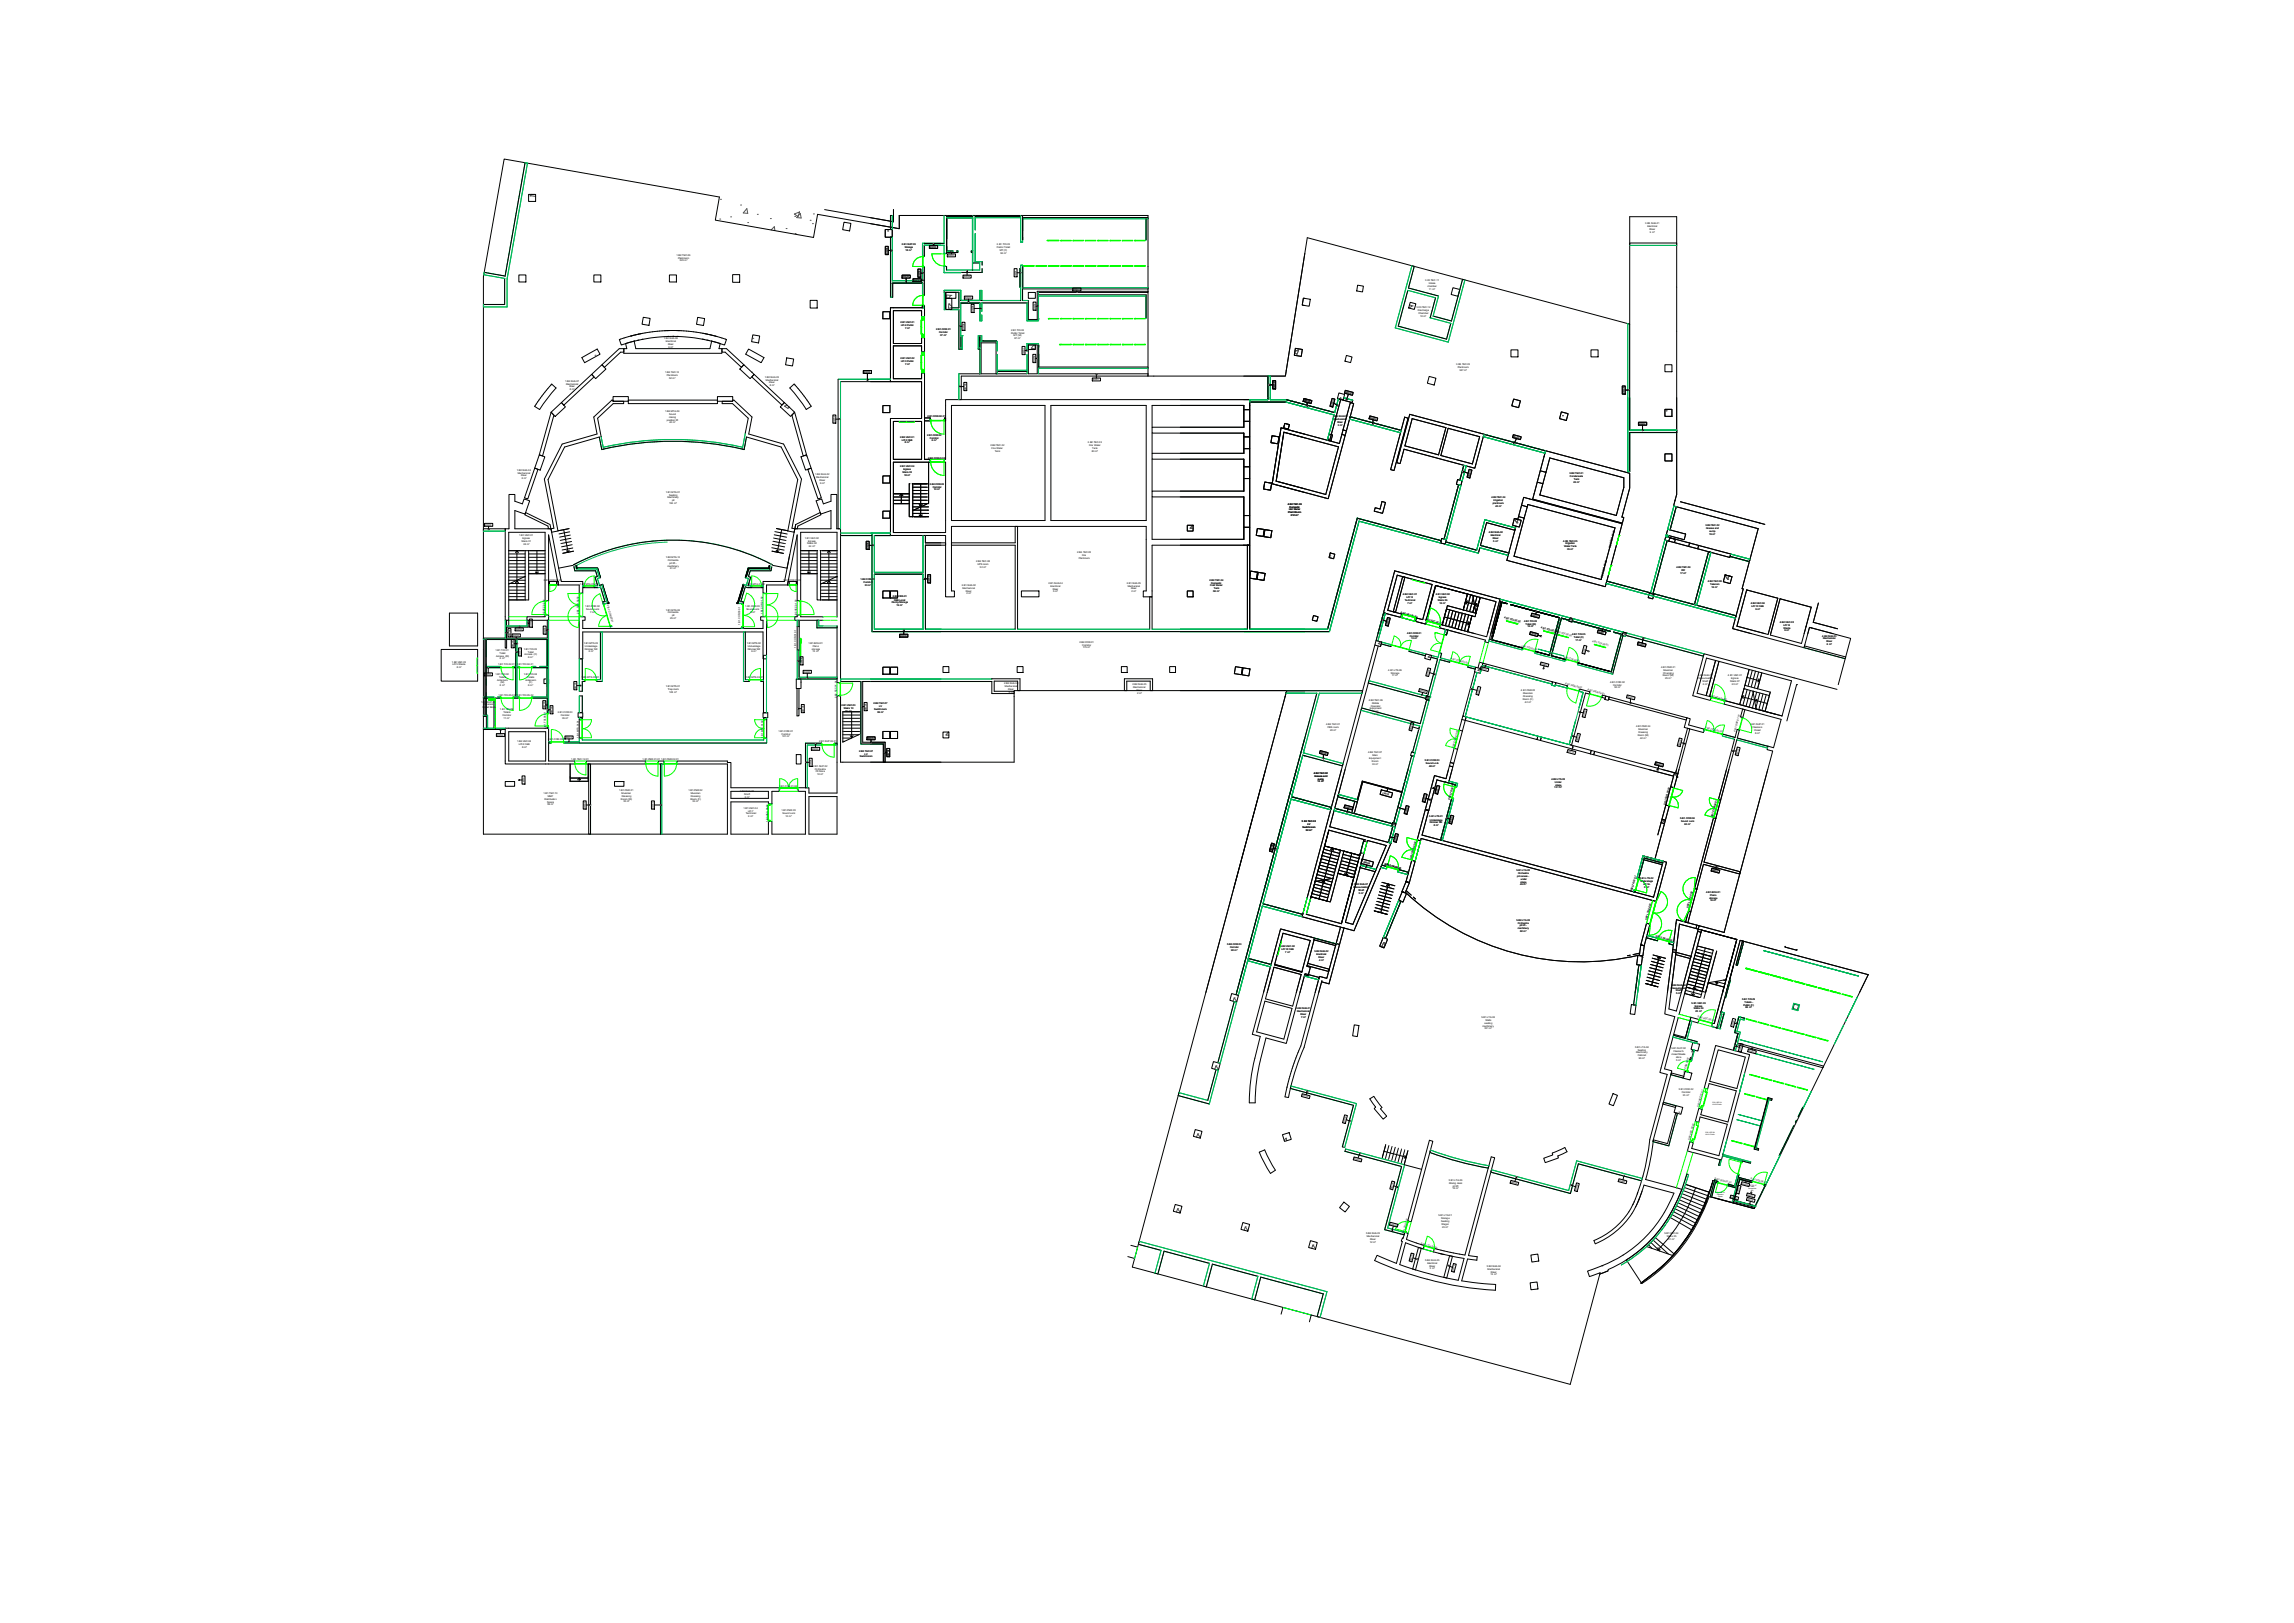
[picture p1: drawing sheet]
<svg xmlns="http://www.w3.org/2000/svg" width="1189mm" height="841mm" viewBox="0 0 1189 841" stroke-linecap="round" stroke-linejoin="round" font-family="sans-serif">
<defs><g id="words">
<g font-size="1.3">
<text x="853" y="116">3.B2.SHA.01</text>
<text x="854" y="118">Electrical</text>
<text x="855" y="119">Riser</text>
<text x="855" y="121">9 m²</text>
<text x="460" y="132" transform="rotate(-90 460 132)">BW06</text>
<text x="467" y="127">2.B1.SUP.03</text>
<text x="469" y="129">Storage</text>
<text x="469" y="130">18 m²</text>
<text x="482" y="129">BW06</text>
<text x="517" y="129">Public Toilet</text>
<text x="517" y="127">2.B1.TOI.03</text>
<text x="518" y="130">MT (F)</text>
<text x="518" y="132">92 m²</text>
<text x="351" y="132">1.B2.TEC.06</text>
<text x="351" y="134">Plantroom</text>
<text x="352" y="135">523 m²</text>
<text x="491" y="133">BW03</text>
<text x="468" y="144">BW35</text>
<text x="477" y="143" transform="rotate(-90 477 143)">BW06</text>
<text x="499" y="144">BW09</text>
<text x="527" y="143" transform="rotate(-90 527 143)">IW07</text>
<text x="473" y="146">BW06</text>
<text x="739" y="146">3.00.TEC.11</text>
<text x="740" y="149">chamber</text>
<text x="741" y="147">Intake</text>
<text x="500" y="155">BW09</text>
<text x="556" y="150">BW01</text>
<text x="741" y="150">11 m²</text>
<text x="505" y="162" transform="rotate(-90 505 162)">BW06</text>
<text x="537" y="161" transform="rotate(-90 537 161)">BW02</text>
<text x="734" y="160">3.00.TEC.12</text>
<text x="735" y="161">Discharge</text>
<text x="467" y="167">2.B1.VEC.01</text>
<text x="735" y="163">Chamber</text>
<text x="736" y="164">10 m²</text>
<text x="467" y="169">Lift 4 Public</text>
<text x="469" y="170">7 m²</text>
<text x="485" y="171">2.B1.COR.01</text>
<text x="487" y="173">Corridor</text>
<text x="500" y="171" transform="rotate(-90 500 171)">BW06</text>
<text x="524" y="173">Public Toilet</text>
<text x="524" y="171">2.B1.TOI.02</text>
<text x="344" y="176">1.B2.SHA.08</text>
<text x="345" y="177">Electrical</text>
<text x="346" y="179">Riser</text>
<text x="487" y="174">37 m²</text>
<text x="525" y="174">MT (M)</text>
<text x="526" y="176">87 m²</text>
<text x="346" y="180">6 m²</text>
<text x="531" y="183" transform="rotate(-90 531 183)">IW07</text>
<text x="467" y="186">2.B1.VEC.02</text>
<text x="467" y="188">Lift 3 Public</text>
<text x="469" y="189">7 m²</text>
<text x="536" y="188" transform="rotate(-90 536 188)">BW02</text>
<text x="755" y="189">3.B2.TEC.03</text>
<text x="755" y="191">Plantroom</text>
<text x="293" y="198">1.B2.SHA.07</text>
<text x="345" y="193">1.B2.TEC.10</text>
<text x="346" y="195">Plantroom</text>
<text x="347" y="196">52 m²</text>
<text x="396" y="196">1.B2.SHA.03</text>
<text x="397" y="197">Mechanical</text>
<text x="448" y="193">BW08</text>
<text x="566" y="197">BW07</text>
<text x="756" y="192">347 m²</text>
<text x="293" y="199">Mechanical</text>
<text x="295" y="201">Riser</text>
<text x="295" y="202">8 m²</text>
<text x="399" y="199">Riser</text>
<text x="399" y="200">8 m²</text>
<text x="501" y="202" transform="rotate(-90 501 202)">BW08</text>
<text x="661" y="201" transform="rotate(-90 661 201)">BW09</text>
<text x="697" y="204" transform="rotate(16 697 204)">BW08</text>
<text x="676" y="208" transform="rotate(15 676 208)">BW09</text>
<text x="842" y="204" transform="rotate(-90 842 204)">BW06</text>
<text x="345" y="214">1.B2.MTA.09</text>
<text x="347" y="215">Sound</text>
<text x="690" y="211" transform="rotate(-75 690 211)">BW08</text>
<text x="346" y="218">position lift</text>
<text x="347" y="217">mixing</text>
<text x="347" y="219">40 m²</text>
<text x="433" y="219" transform="rotate(-90 433 219)">BW08</text>
<text x="481" y="216">2.B1.COR.02.01</text>
<text x="691" y="216">4.B2.SHA.04</text>
<text x="691" y="218">Mechanical</text>
<text x="693" y="219">Riser</text>
<text x="693" y="221">3 m²</text>
<text x="710" y="217" transform="rotate(15 710 217)">BW09</text>
<text x="849" y="220">BW09</text>
<text x="467" y="227">2.B2.VEC.01</text>
<text x="480" y="226">2.B1.COR.02</text>
<text x="482" y="227">Corridor</text>
<text x="784" y="227" transform="rotate(16 784 227)">BW09</text>
<text x="467" y="228">Lift 2 F&amp;B</text>
<text x="469" y="230">8 m²</text>
<text x="483" y="229">6 m²</text>
<text x="513" y="231">2.B2.TEC.02</text>
<text x="514" y="233">Fire Water</text>
<text x="564" y="230">2.B2.TEC.03</text>
<text x="564" y="231">Fire Water</text>
<text x="566" y="233">Tank</text>
<text x="481" y="238">2.B2.COR.02.02</text>
<text x="516" y="234">Tank</text>
<text x="566" y="234">80 m²</text>
<text x="268" y="244">1.B2.SHA.04</text>
<text x="268" y="245">Mechanical</text>
<text x="467" y="242">2.B1.VEC.04</text>
<text x="468" y="245">Stairs 03</text>
<text x="468" y="244">Egress</text>
<text x="813" y="246">3.B2.TEC.01</text>
<text x="270" y="247">Riser</text>
<text x="270" y="248">6 m²</text>
<text x="422" y="246">1.B2.SHA.02</text>
<text x="423" y="248">Mechanical</text>
<text x="425" y="249">Riser</text>
<text x="425" y="251">6 m²</text>
<text x="469" y="246">18 m²</text>
<text x="482" y="251">2.B2.COR.02</text>
<text x="762" y="247" transform="rotate(-74 762 247)">BW09</text>
<text x="814" y="247">Condensate</text>
<text x="815" y="250">22 m²</text>
<text x="816" y="249">Tank</text>
<text x="345" y="255">1.B1.MTA.01</text>
<text x="347" y="257">Seating</text>
<text x="483" y="253">Corridor</text>
<text x="484" y="254">10 m²</text>
<text x="346" y="258">Machinery</text>
<text x="347" y="261">192 m²</text>
<text x="348" y="260">pit</text>
<text x="667" y="262">4.B2.TEC.03</text>
<text x="668" y="263">Domestic</text>
<text x="773" y="258">4.B2.TEC.04</text>
<text x="774" y="261">plantroom</text>
<text x="774" y="260">Irrigation</text>
<text x="775" y="263">45 m²</text>
<text x="668" y="266">Plant Room</text>
<text x="668" y="265">Hot Water</text>
<text x="669" y="267">212 m²</text>
<text x="251" y="272">BW08</text>
<text x="884" y="273">3.B2.TEC.02</text>
<text x="884" y="274">Grease and</text>
<text x="886" y="276">sump</text>
<text x="269" y="278">1.B1.VEC.01</text>
<text x="270" y="281">Stairs 01</text>
<text x="271" y="279">Egress</text>
<text x="417" y="279">1.B1.VEC.02</text>
<text x="419" y="281">Egress</text>
<text x="772" y="276">4.B2.SHA.02</text>
<text x="773" y="278">Electrical</text>
<text x="774" y="279">Riser</text>
<text x="774" y="281">5 m²</text>
<text x="810" y="281">4.B2.TEC.05</text>
<text x="886" y="277">19 m²</text>
<text x="271" y="282">24 m²</text>
<text x="418" y="282">Stairs 02</text>
<text x="419" y="284">24 m²</text>
<text x="450" y="285" transform="rotate(-90 450 285)">BW09</text>
<text x="558" y="287">2.B2.TEC.05</text>
<text x="811" y="284">Water Tank</text>
<text x="811" y="282">Irrigation</text>
<text x="812" y="285">35 m²</text>
<text x="835" y="284" transform="rotate(-75 835 284)">3.B2.COR.01.05</text>
<text x="345" y="289">1.B2.MTA.10</text>
<text x="346" y="294">machinery</text>
<text x="346" y="291">Orchestra</text>
<text x="347" y="292">pit lift -</text>
<text x="506" y="291">2.B2.TEC.06</text>
<text x="507" y="293">UPS room</text>
<text x="559" y="290">Plantroom</text>
<text x="561" y="288">Fire</text>
<text x="347" y="295">61 m²</text>
<text x="508" y="294">52 m²</text>
<text x="830" y="299" transform="rotate(-75 830 299)">3.B2.COR.01.04</text>
<text x="869" y="294">4.B2.TEC.09</text>
<text x="871" y="297">17 m²</text>
<text x="871" y="296">IDF</text>
<text x="282" y="301">2.B1.COR.03.05</text>
<text x="301" y="303">1.B1.MTA.01.01</text>
<text x="387" y="303">1.B1.MTA.01.02</text>
<text x="406" y="301">1.B1.COR.01.03</text>
<text x="446" y="301">1.B2.COR.03</text>
<text x="448" y="302">Corridor</text>
<text x="448" y="304">33 m²</text>
<text x="482" y="302" transform="rotate(-90 482 302)">BW09</text>
<text x="498" y="304">2.B1.SHA.02</text>
<text x="499" y="305">Mechanical</text>
<text x="543" y="302">2.B1.SHA.04</text>
<text x="544" y="304">Electrical</text>
<text x="546" y="306">Riser</text>
<text x="584" y="302">2.B1.SHA.05</text>
<text x="584" y="304">Mechanical</text>
<text x="586" y="305">Riser</text>
<text x="627" y="301">2.B2.TEC.04</text>
<text x="627" y="304">Cold Water</text>
<text x="628" y="302">Domestic</text>
<text x="629" y="305">Tank</text>
<text x="885" y="302">4.B2.TEC.08</text>
<text x="886" y="303">Telecom</text>
<text x="887" y="305">16 m²</text>
<text x="463" y="310">2.B2.FBS.01</text>
<text x="463" y="311">F&amp;B Local</text>
<text x="501" y="307">Riser</text>
<text x="501" y="308">2 m²</text>
<text x="546" y="307">5 m²</text>
<text x="586" y="307">2 m²</text>
<text x="629" y="307">58 m²</text>
<text x="727" y="308">4.B2.VEC.01</text>
<text x="728" y="311">Technical</text>
<text x="729" y="310">Lift 12</text>
<text x="744" y="308">4.B1.VEC.02</text>
<text x="745" y="311">Stairs 06</text>
<text x="746" y="310">Egress</text>
<text x="303" y="315">1.B1.COR.02</text>
<text x="304" y="316">Sound Lock</text>
<text x="306" y="318">7 m²</text>
<text x="314" y="314" transform="rotate(73 314 314)">1.B1.COR.02.01</text>
<text x="345" y="316">1.B1.MTA.02</text>
<text x="346" y="318">Orchestra</text>
<text x="386" y="314">1.B1.COR.03</text>
<text x="387" y="316">Sound Lock</text>
<text x="389" y="317">6 m²</text>
<text x="462" y="313">Pantry/Storage</text>
<text x="465" y="314">19 m²</text>
<text x="726" y="318" transform="rotate(15 726 318)">4.B2.VEC.01.02</text>
<text x="729" y="313">7 m²</text>
<text x="746" y="313">16 m²</text>
<text x="907" y="313">4.B2.VEC.04</text>
<text x="908" y="314">Lift 15 F&amp;B</text>
<text x="910" y="316">9 m²</text>
<text x="282" y="320" transform="rotate(-90 282 320)">1.B2.VEC.02.02</text>
<text x="300" y="318" transform="rotate(-90 300 318)">2.B1.COR.03.03</text>
<text x="347" y="321">25 m²</text>
<text x="348" y="319">pit</text>
<text x="384" y="324" transform="rotate(-90 384 324)">1.B1.COR.03.01</text>
<text x="395" y="318" transform="rotate(-90 395 318)">1.B1.COR.01.02</text>
<text x="413" y="320" transform="rotate(-90 413 320)">1.B2.VEC.01.02</text>
<text x="738" y="321" transform="rotate(15 738 321)">4.B2.VEC.02.01</text>
<text x="780" y="320" transform="rotate(15 780 320)">4.B1.TOI.02.02</text>
<text x="790" y="322">4.B1.TOI.02</text>
<text x="791" y="324">Toilet (M)</text>
<text x="794" y="319" transform="rotate(16 794 319)">IW20</text>
<text x="922" y="323">4.B2.VEC.05</text>
<text x="264" y="330" transform="rotate(-90 264 330)">BW02</text>
<text x="266" y="330">BW02</text>
<text x="267" y="327">BW02</text>
<text x="276" y="325" transform="rotate(-90 276 325)">BW02</text>
<text x="283" y="328" transform="rotate(-90 283 328)">BW02</text>
<text x="466" y="330">BW09</text>
<text x="719" y="324" transform="rotate(-75 719 324)">BW06</text>
<text x="729" y="328">4.B1.COR.01</text>
<text x="731" y="330">Corridor</text>
<text x="792" y="325">16 m²</text>
<text x="793" y="329" transform="rotate(15 793 329)">LW20</text>
<text x="799" y="326" transform="rotate(15 799 326)">4.B1.TOI.02.01</text>
<text x="806" y="328" transform="rotate(15 806 328)">4.B1.TOI.05.02</text>
<text x="815" y="329">4.B1.TOI.05</text>
<text x="828" y="328" transform="rotate(15 828 328)">IW20</text>
<text x="924" y="324">Lift 16</text>
<text x="924" y="326">Waste</text>
<text x="925" y="327">9 m²</text>
<text x="944" y="330">4.B2.SHA.03</text>
<text x="266" y="335" transform="rotate(-90 266 335)">BW03</text>
<text x="303" y="334">1.B1.MTS.03</text>
<text x="303" y="335">Understage</text>
<text x="387" y="334">1.B1.MTS.02</text>
<text x="388" y="335">Understage</text>
<text x="413" y="336" transform="rotate(-90 413 336)">1.B1.COR.01.01</text>
<text x="419" y="334">1.B1.BOH.01</text>
<text x="421" y="335">Piano</text>
<text x="559" y="333">2.B2.COR.01</text>
<text x="561" y="335">Corridor</text>
<text x="731" y="331">13 m²</text>
<text x="788" y="335" transform="rotate(15 788 335)">4.B1.TOI.02.03</text>
<text x="816" y="331">Toilet (F)</text>
<text x="816" y="332">17 m²</text>
<text x="825" y="333" transform="rotate(15 825 333)">4.B1.TOI.05.01</text>
<text x="849" y="334" transform="rotate(15 849 334)">BW35</text>
<text x="945" y="331">Mechanical</text>
<text x="947" y="333">Riser</text>
<text x="947" y="334">6 m²</text>
<text x="257" y="337">1.B1.TOI.01</text>
<text x="257" y="340">Access. (M)</text>
<text x="259" y="339">Toilet</text>
<text x="259" y="342">6 m²</text>
<text x="270" y="340" transform="rotate(-90 270 340)">BW03</text>
<text x="271" y="337">1.B1.TOI.03</text>
<text x="272" y="340">Access. (F)</text>
<text x="274" y="338">Toilet</text>
<text x="274" y="341">6 m²</text>
<text x="303" y="337">Dimmer SR</text>
<text x="305" y="338">6 m²</text>
<text x="387" y="337">Dimmer SR</text>
<text x="390" y="338">6 m²</text>
<text x="421" y="337">storage</text>
<text x="421" y="338">15 m²</text>
<text x="561" y="336">175 m²</text>
<text x="752" y="342" transform="rotate(15 752 342)">4.B1.COR.02.02</text>
<text x="810" y="341" transform="rotate(15 810 341)">4.B1.TOI.05.03</text>
<text x="821" y="339" transform="rotate(-75 821 339)">LW21</text>
<text x="234" y="343">1.B2.VEC.03</text>
<text x="235" y="345">Lift 5 Waste</text>
<text x="237" y="346">8 m²</text>
<text x="258" y="345">1.B1.TOI.02.01</text>
<text x="268" y="345">1.B1.TOI.04.01</text>
<text x="416" y="344" transform="rotate(-90 416 344)">BW06</text>
<text x="719" y="348">4.B1.LTS.06</text>
<text x="767" y="347" transform="rotate(15 767 347)">BW07</text>
<text x="798" y="344" transform="rotate(15 798 344)">BW06</text>
<text x="861" y="346">4.B1.PER.01</text>
<text x="862" y="348">Musician</text>
<text x="251" y="350">BW03</text>
<text x="257" y="350">1.B1.TOI.02</text>
<text x="258" y="353">Anteroom</text>
<text x="259" y="351">Toilets</text>
<text x="271" y="350">1.B1.TOI.04</text>
<text x="272" y="353">Anteroom</text>
<text x="273" y="351">Toilets</text>
<text x="301" y="352">1.B1.MTS.03.01</text>
<text x="386" y="352">1.B1.MTS.02.01</text>
<text x="416" y="349">BW06</text>
<text x="721" y="349">Storage</text>
<text x="721" y="350">17 m²</text>
<text x="740" y="350" transform="rotate(-75 740 350)">BW09</text>
<text x="834" y="354">4.B1.COR.02</text>
<text x="862" y="350">Room (M)</text>
<text x="862" y="349">Changing</text>
<text x="863" y="352">25 m²</text>
<text x="880" y="352">Pressurisation</text>
<text x="880" y="350">4.B2.SHA.01</text>
<text x="882" y="353">Shaft</text>
<text x="896" y="350">4.B1.VEC.01</text>
<text x="897" y="353">Stairs 07</text>
<text x="897" y="352">Egress</text>
<text x="259" y="356">6 m²</text>
<text x="259" y="354">(M)</text>
<text x="274" y="356">6 m²</text>
<text x="274" y="354">(F)</text>
<text x="299" y="357" transform="rotate(-90 299 357)">BW38</text>
<text x="345" y="356">1.B1.MTS.01</text>
<text x="346" y="358">Trap room</text>
<text x="347" y="359">128 m²</text>
<text x="520" y="355">2.B2.SHA.04</text>
<text x="521" y="356">Mechanical</text>
<text x="523" y="358">Riser</text>
<text x="523" y="359">2 m²</text>
<text x="587" y="355">2.B2.SHA.05</text>
<text x="587" y="357">Mechanical</text>
<text x="589" y="358">Riser</text>
<text x="589" y="359">2 m²</text>
<text x="736" y="358" transform="rotate(15 736 358)">BW09</text>
<text x="766" y="360" transform="rotate(-75 766 360)">BW07</text>
<text x="788" y="358">4.B1.PER.05</text>
<text x="789" y="360">Musician</text>
<text x="811" y="355" transform="rotate(15 811 355)">4.B1.PER.05.01</text>
<text x="823" y="358" transform="rotate(15 823 358)">4.B1.PER.04.01</text>
<text x="836" y="355">Corridor</text>
<text x="837" y="357">55 m²</text>
<text x="883" y="355">2 m²</text>
<text x="898" y="355">20 m²</text>
<text x="249" y="364">1.B1.SUP.01</text>
<text x="251" y="366">Cleaners</text>
<text x="258" y="360">1.B1.TOI.05.03</text>
<text x="268" y="360">1.B1.TOI.05.02</text>
<text x="434" y="362" transform="rotate(-90 434 362)">2.B2.TEC.07.01</text>
<text x="436" y="366">2.B1.VEC.03</text>
<text x="453" y="365">2.B2.TEC.07</text>
<text x="709" y="363">4.B2.TEC.06</text>
<text x="711" y="365">Mobile</text>
<text x="789" y="363">Room (F)</text>
<text x="789" y="361">Dressing</text>
<text x="790" y="364">42 m²</text>
<text x="843" y="361" transform="rotate(16 843 361)">BW07</text>
<text x="886" y="361" transform="rotate(15 886 361)">4.B2.VEC.03.02</text>
<text x="250" y="367">Closet BoH</text>
<text x="259" y="368">1.B1.TOI.05</text>
<text x="260" y="371">Corridor</text>
<text x="261" y="370">Toilets</text>
<text x="283" y="367" transform="rotate(-90 283 367)">BW03</text>
<text x="286" y="370" transform="rotate(-90 286 370)">BW03</text>
<text x="289" y="370">2.B1.COR.03</text>
<text x="291" y="371">Corridor</text>
<text x="417" y="369" transform="rotate(-90 417 369)">BW06</text>
<text x="437" y="367">Stairs 10</text>
<text x="438" y="369">15 m²</text>
<text x="449" y="368" transform="rotate(-90 449 368)">BW05</text>
<text x="453" y="368">Switchroom</text>
<text x="455" y="369">99 m²</text>
<text x="456" y="367">LV</text>
<text x="710" y="368">Equipment</text>
<text x="710" y="366">Operator</text>
<text x="711" y="370">11 m²</text>
<text x="711" y="369">room</text>
<text x="821" y="372" transform="rotate(-75 821 372)">BW08</text>
<text x="261" y="373">11 m²</text>
<text x="283" y="378" transform="rotate(-90 283 378)">1.B1.TOI.05.01</text>
<text x="291" y="373">35 m²</text>
<text x="687" y="376">4.B2.TEC.01</text>
<text x="688" y="377">CBS room</text>
<text x="848" y="377">4.B1.PER.04</text>
<text x="884" y="377" transform="rotate(15 884 377)">4.B1.COR.02.03</text>
<text x="907" y="376">4.B1.SUP.01</text>
<text x="908" y="377">Cleaners</text>
<text x="258" y="381">BW04</text>
<text x="284" y="384">2.B1.COR.03.04</text>
<text x="293" y="383">BW03</text>
<text x="300" y="382" transform="rotate(-90 300 382)">1.B1.MTS.01.01</text>
<text x="395" y="382" transform="rotate(-90 395 382)">1.B1.MTS.01.02</text>
<text x="403" y="379">1.B1.COR.01</text>
<text x="405" y="381">Corridor</text>
<text x="405" y="382">101 m²</text>
<text x="449" y="383">BW05</text>
<text x="689" y="379">20 m²</text>
<text x="731" y="378" transform="rotate(-75 731 378)">BW09</text>
<text x="849" y="381">Room (M)</text>
<text x="849" y="378">Musician</text>
<text x="849" y="380">Dressing</text>
<text x="850" y="383">42 m²</text>
<text x="899" y="379" transform="rotate(-75 899 379)">4.B1.SUP.01.01</text>
<text x="909" y="379">Closet</text>
<text x="910" y="380">8 m²</text>
<text x="268" y="385">1.B2.VEC.04</text>
<text x="269" y="386">Lift 6 F&amp;B</text>
<text x="271" y="388">8 m²</text>
<text x="421" y="389">BW06</text>
<text x="424" y="384">2.B1.SUP.02.01</text>
<text x="445" y="390">2.B2.TEC.07</text>
<text x="753" y="388" transform="rotate(-75 753 388)">5.B1.COR.03.02</text>
<text x="812" y="390" transform="rotate(15 812 390)">BW13</text>
<text x="818" y="384" transform="rotate(-75 818 384)">BW08</text>
<text x="870" y="387" transform="rotate(-74 870 387)">BW07</text>
<text x="296" y="394">1.B1.TEC.12.01</text>
<text x="333" y="394">1.B1.PER.01.01</text>
<text x="343" y="394">1.B1.PER.02.01</text>
<text x="446" y="393">Switchroom</text>
<text x="448" y="391">LV</text>
<text x="461" y="392" transform="rotate(-90 461 392)">BW04</text>
<text x="684" y="390" transform="rotate(15 684 390)">BW09</text>
<text x="709" y="390">4.B2.TEC.07</text>
<text x="710" y="393">Equipment</text>
<text x="711" y="395">Room</text>
<text x="711" y="392">Main</text>
<text x="738" y="394">5.B1.COR.03</text>
<text x="900" y="391" transform="rotate(-75 900 391)">BW07</text>
<text x="421" y="397" transform="rotate(-90 421 397)">BW06</text>
<text x="421" y="397">2.B1.SUP.02</text>
<text x="422" y="399">Orchestra</text>
<text x="423" y="400">Pit Store</text>
<text x="423" y="402">10 m²</text>
<text x="681" y="401">4.B2.TEC.02</text>
<text x="711" y="396">33 m²</text>
<text x="739" y="396">Sound Lock</text>
<text x="741" y="397">48 m²</text>
<text x="858" y="396" transform="rotate(15 858 396)">BW13</text>
<text x="272" y="406" transform="rotate(-90 272 406)">LW15</text>
<text x="681" y="403">Grease and</text>
<text x="683" y="405">13 m²</text>
<text x="683" y="404">sump</text>
<text x="804" y="404">4.B2.LTS.02</text>
<text x="806" y="406">Under</text>
<text x="806" y="407">stage</text>
<text x="282" y="412">1.B1.TEC.13</text>
<text x="284" y="413">MEP</text>
<text x="321" y="410">1.B1.PER.01</text>
<text x="322" y="411">Musician</text>
<text x="322" y="413">Dressing</text>
<text x="357" y="410">1.B1.PER.02</text>
<text x="358" y="411">Musician</text>
<text x="358" y="413">Dressing</text>
<text x="383" y="411">1.B2.SHA.05</text>
<text x="386" y="412">Shaft</text>
<text x="386" y="413">2 m²</text>
<text x="404" y="408">1.B1.COR.01.04</text>
<text x="717" y="411" transform="rotate(15 717 411)">LW15</text>
<text x="745" y="411" transform="rotate(-75 745 411)">BW13</text>
<text x="806" y="409">151 m²</text>
<text x="282" y="414">Distribution</text>
<text x="284" y="416">Space</text>
<text x="284" y="417">59 m²</text>
<text x="303" y="419" transform="rotate(-90 303 419)">BW05</text>
<text x="322" y="414">Room (M)</text>
<text x="323" y="416">35 m²</text>
<text x="339" y="419" transform="rotate(-90 339 419)">BW03</text>
<text x="358" y="414">Room (F)</text>
<text x="359" y="416">33 m²</text>
<text x="385" y="419">1.B1.VEC.04</text>
<text x="697" y="418" transform="rotate(15 697 418)">BW09</text>
<text x="738" y="415" transform="rotate(-75 738 415)">BW13</text>
<text x="751" y="415" transform="rotate(-75 751 415)">4.B2.LTS.02.01</text>
<text x="863" y="417" transform="rotate(-75 863 417)">5.B1.COR.04.02</text>
<text x="386" y="422">Technical</text>
<text x="388" y="421">Lift 7</text>
<text x="388" y="423">9 m²</text>
<text x="398" y="426" transform="rotate(-90 398 426)">1.B2.VEC.06.02</text>
<text x="405" y="420">1.B1.PER.03</text>
<text x="406" y="422">Sound Lock</text>
<text x="407" y="423">10 m²</text>
<text x="675" y="426">5.B2.TEC.02</text>
<text x="729" y="422" transform="rotate(-74 729 422)">BW09</text>
<text x="741" y="424">5.B1.LTS.01</text>
<text x="741" y="425">Understage</text>
<text x="871" y="424">5.B1.COR.04</text>
<text x="871" y="426">Sound Lock</text>
<text x="888" y="424" transform="rotate(-75 888 424)">5.B1.COR.04.01</text>
<text x="675" y="429">Switchroom</text>
<text x="677" y="430">32 m²</text>
<text x="678" y="428">LV</text>
<text x="741" y="427">Dimmer SR</text>
<text x="743" y="428">8 m²</text>
<text x="752" y="427" transform="rotate(-75 752 427)">BW06</text>
<text x="873" y="427">63 m²</text>
<text x="723" y="436" transform="rotate(-75 723 436)">BW09</text>
<text x="659" y="441" transform="rotate(-75 659 441)">BW09</text>
<text x="707" y="447" transform="rotate(15 707 447)">BW08</text>
<text x="717" y="448" transform="rotate(15 717 448)">5.B1.LTA.03.02</text>
<text x="732" y="445" transform="rotate(-75 732 445)">5.B1.COR.03.01</text>
<text x="786" y="451">5.B1.LTA.05</text>
<text x="786" y="454">pit recess -</text>
<text x="787" y="453">Orchestra</text>
<text x="788" y="456">under</text>
<text x="850" y="455">5.B1.LTS.02</text>
<text x="887" y="451" transform="rotate(15 887 451)">BW07</text>
<text x="701" y="460">Pressurisation</text>
<text x="702" y="459">5.B2.SHA.07</text>
<text x="704" y="462">Shaft</text>
<text x="788" y="459">49 m²</text>
<text x="788" y="457">stage</text>
<text x="850" y="457">Understage</text>
<text x="852" y="458">AV SL</text>
<text x="852" y="460">5 m²</text>
<text x="704" y="463">5 m²</text>
<text x="846" y="462" transform="rotate(-75 846 462)">4.B2.LTA.01.01</text>
<text x="884" y="463">4.B1.BOH.01</text>
<text x="886" y="466">storage</text>
<text x="886" y="467">16 m²</text>
<text x="886" y="464">Piano</text>
<text x="875" y="471" transform="rotate(-75 875 471)">5.B1.LTA.04.02</text>
<text x="786" y="477">5.B2.LTA.02</text>
<text x="787" y="479">Orchestra</text>
<text x="854" y="477" transform="rotate(-75 854 477)">5.B1.LTA.04.01</text>
<text x="787" y="482">machinery</text>
<text x="788" y="480">pit lift -</text>
<text x="788" y="483">82 m²</text>
<text x="858" y="485" transform="rotate(15 858 485)">5.B1.LTA.04.03</text>
<text x="636" y="490">5.B2.COR.03</text>
<text x="637" y="491">Corridor</text>
<text x="664" y="491">5.B2.VEC.02</text>
<text x="638" y="493">90 m²</text>
<text x="664" y="492">Lift 18 F&amp;B</text>
<text x="666" y="494">7 m²</text>
<text x="681" y="493">5.B2.SHA.02</text>
<text x="682" y="495">Electrical</text>
<text x="683" y="496">Riser</text>
<text x="684" y="498">4 m²</text>
<text x="866" y="512">Pressurisation</text>
<text x="866" y="511">5.B2.SHA.06</text>
<text x="868" y="514">Shaft</text>
<text x="869" y="515">5 m²</text>
<text x="877" y="520">5.B1.VEC.03</text>
<text x="878" y="522">Egress</text>
<text x="903" y="518">5.B1.TOI.29</text>
<text x="904" y="521">Public (F)</text>
<text x="904" y="520">Toilets -</text>
<text x="672" y="523">5.B2.SHA.01</text>
<text x="672" y="524">Mechanical</text>
<text x="674" y="526">Riser</text>
<text x="674" y="527">7 m²</text>
<text x="768" y="528">5.B1.LTA.02</text>
<text x="878" y="523">Stairs 09</text>
<text x="879" y="525">25 m²</text>
<text x="880" y="527" transform="rotate(15 880 527)">5.B2.VEC.03.01</text>
<text x="905" y="523">86 m²</text>
<text x="768" y="532">machinery</text>
<text x="769" y="531">seating</text>
<text x="769" y="533">351 m²</text>
<text x="770" y="529">Stalls</text>
<text x="898" y="532" transform="rotate(-75 898 532)">IW49</text>
<text x="847" y="543">5.B1.LTA.04</text>
<text x="848" y="546">Machinery</text>
<text x="849" y="544">Seating</text>
<text x="866" y="544">5.B1.SUP.02</text>
<text x="867" y="545">Cleaner's</text>
<text x="902" y="545" transform="rotate(-75 902 545)">BW06</text>
<text x="906" y="545" transform="rotate(15 906 545)">BW04</text>
<text x="849" y="547">Cabinet</text>
<text x="849" y="549">96 m²</text>
<text x="866" y="547">closet/Waste</text>
<text x="869" y="548">store</text>
<text x="869" y="550">5 m²</text>
<text x="873" y="557" transform="rotate(-75 873 557)">5.B1.COR.02.01</text>
<text x="675" y="568" transform="rotate(15 675 568)">BW35</text>
<text x="870" y="565">5.B1.COR.02</text>
<text x="872" y="566">Corridor</text>
<text x="872" y="568">35 m²</text>
<text x="880" y="574" transform="rotate(-75 880 574)">5.B1.VEC.01.01</text>
<text x="697" y="582" transform="rotate(-75 697 582)">BW35</text>
<text x="876" y="591" transform="rotate(-75 876 591)">5.B1.VEC.02.01</text>
<text x="702" y="601" transform="rotate(15 702 601)">BW35</text>
<text x="751" y="612">5.B1.LTA.06</text>
<text x="889" y="611" transform="rotate(15 889 611)">5.B1.SUP.01.01</text>
<text x="907" y="611" transform="rotate(15 907 611)">5.B1.TOI.28.01</text>
<text x="722" y="616" transform="rotate(-74 722 616)">BW35</text>
<text x="751" y="613">Mixing desk</text>
<text x="753" y="616">16 m²</text>
<text x="753" y="615">pit lift</text>
<text x="783" y="613" transform="rotate(15 783 613)">BW09</text>
<text x="817" y="617" transform="rotate(-75 817 617)">BW09</text>
<text x="839" y="612" transform="rotate(15 839 612)">BW09</text>
<text x="903" y="614" transform="rotate(15 903 614)">BW03</text>
<text x="897" y="621" transform="rotate(15 897 621)">IW19</text>
<text x="901" y="618" transform="rotate(-75 901 618)">IW19</text>
<text x="906" y="622" transform="rotate(16 906 622)">IW19</text>
<text x="906" y="619" transform="rotate(15 906 619)">IW20</text>
<text x="720" y="635" transform="rotate(15 720 635)">BW35</text>
<text x="745" y="630">5.B1.LTA.01</text>
<text x="747" y="632">Storage</text>
<text x="747" y="633">Seating</text>
<text x="747" y="635">Wagon</text>
<text x="708" y="640">5.B2.SHA.03</text>
<text x="708" y="641">Mechanical</text>
<text x="727" y="640" transform="rotate(-75 727 640)">5.B1.LTA.01.01</text>
<text x="747" y="636">23 m²</text>
<text x="863" y="640">5.B1.VEC.04</text>
<text x="864" y="641">Stairs 05</text>
<text x="710" y="644">12 m²</text>
<text x="710" y="643">Riser</text>
<text x="736" y="645" transform="rotate(16 736 645)">5.B1.LTA.01.02</text>
<text x="865" y="643">21 m²</text>
<text x="732" y="654" transform="rotate(-75 732 654)">BW10</text>
<text x="739" y="653">5.B2.SHA.05</text>
<text x="740" y="655">Electrical</text>
<text x="741" y="656">Riser</text>
<text x="741" y="658">5 m²</text>
<text x="753" y="659" transform="rotate(-75 753 659)">BW10</text>
<text x="771" y="656">5.B2.SHA.04</text>
<text x="771" y="658">Mechanical</text>
<text x="773" y="659">Riser</text>
<text x="772" y="661">12 m²</text>
</g>
<g font-size=".8">
<text x="888" y="571">5.B1.VEC.01</text>
<text x="888" y="572">Lift 22 Public</text>
<text x="884" y="587">5.B1.VEC.02</text>
<text x="884" y="588">Lift 21 Public</text>
<text x="906" y="614">5.B1.TOI.27</text>
<text x="906" y="616">Accessible</text>
<text x="907" y="615">Toilet</text>
<text x="907" y="617">(M)</text>
<text x="889" y="618">5.B1.SUP.01</text>
<text x="890" y="619">Cleaners</text>
<text x="890" y="620">Closet</text>
</g>
</g></defs>
<!-- layer: S-COLS -->
<g fill="none" stroke="#545454" stroke-width=".52">
<path d="M275 102h.1M277 101h-2l3 1M373 114h.1M373 103h.1M379 112h.1M384 106h.1M387 108l1 3-3-1zM387 115h.1M392 111h.1M399 113h.1M400 119l1-2 1 2M407 118h.1"/>
<path d="M412 111l2-1v2zM412 112h.1M415 111v2h-2zM420 114h.1M421 116h.1M422 111h.1M460 120h.1M412 121h.1M491 155l-1-2h3l-1 2M492 157h.1M493 153h.1M493 159l-1-2v3l1-1"/>
<path d="M730 158l2 1-2 1M732 159h.1M390 175h.1M536 179l-2 2h3M536 179l1 1M308 184h.1M389 193h.1M671 182l2-1-1 3-1-1M408 210h-1l1 2 1-1M409 211h.1M694 207l1-1v1M810 215h.1"/>
<path d="M863 213h.1M418 236h.1M617 274h.1M618 272l-1 2h1M785 269l1 2 1-2M786 271h.1M689 288h.1M894 298l1 2 1-2M856 308h1M895 300h.1M714 333h.1M716 333h-2l2 1"/>
<path d="M741 339l-1 1 2 1M813 320l1 1v-1M814 321h.1M842 328h-1l1 1v-1M842 329h.1M415 353v1M465 347h.1M740 340h.1M766 347h.1M767 346l-1 1 1 1M491 379l-1 2h2M739 361l1 1v-1"/>
<path d="M740 362h.1M490 381h.1M868 401v1l1-1M868 402h.1M722 426v1h1M722 427h.1M861 425l1 1v-1M862 426h.1M717 488h.1M718 490l-1-2-1 3h1M851 496h.1M639 519l1-2 1 2"/>
<path d="M640 517h.1M678 505v1M630 554v-2l2 2M630 552h.1M870 576h.1M620 589l1-1 1 2M621 588h.1M666 591l1-1v1M610 628v-2l2 2M610 626h.1M645 637v-1l2 2M645 636h.1"/>
<path d="M680 647v-2l2 2M680 645h.1"/>
</g>
<!-- layer: A-Wall -->
<g fill="none" stroke="#000" stroke-width=".52">
<path d="M272 84l-10 59-11-2M373 102l-112-20-10 61v289h126v-36h-26M424 111l39 7M427 109l36 6M451 116l12 2M451 113l12 2M462 112v7M463 118l3 1v-7h129v83h71l1-3M463 109v6M491 112h13M504 113v17M504 113h-13v17"/>
<path d="M505 112h24M505 113v6M530 112v13M530 113h65M530 113h.1M530 113v11M594 113v11M462 123v31M479 138v15M479 127v6M479 126h10M490 138h1v2"/>
<path d="M491 130h3M496 130h.1M496 130v1h-5h-1M503 130h1M503 130l1 1M504 130h.1M504 140h.1M504 136h4M505 121v15M509 139v2h-20M509 136v1M529 139v10"/>
<path d="M530 138v11M732 138h1l-3 11 15 4M869 126h-24v1M262 144v14h-11M262 144h.1M462 147h16M462 147h.1M478 147h.1M479 158v1M489 151h.1M489 151h8v9h-4M498 156h.1"/>
<path d="M498 157h10v9M508 156h.1M508 157h.1M508 151v5h-10M509 156h.1M509 157h23M529 156h.1M530 149h.1M532 157h.1M538 152h57v-1h-57v15h-5v-10M538 153h56v12M594 153h.1"/>
<path d="M595 150h-65v6M730 150l-5 19 25 7 2-8M744 154l-3 11M759 145h-1l-6 21-9-2M324 178l1 3h-2v2h51v-2h-1v-3M328 174h-1M328 174l-7 2 1 3 2-1M329 177a82 82 0 0 1 40 0M329 177l1 4h38l1-4M329 177l-5 1M329 177h.1M330 173l-2 1"/>
<path d="M331 173h.1M331 173l-3 1M331 176h-1M333 173h-2M333 176h.1M345 171h.1M346 171h6M346 171l-15 2M347 174h-1M347 171h-1M349 174h.1M350 171h-2"/>
<path d="M350 171h2M351 174h1M352 171h.1M352 171l12 2M352 171h1M364 176h1M364 173h.1M364 173l5 1M365 173h2M366 176h2M367 173l2 1M369 177h.1"/>
<path d="M369 177l4 1M369 174l7 2M370 174h1M376 176l-1 3-2-1M376 176h.1M493 160v1M497 161v20h2M498 175h.1M498 175v5M508 175h.1M508 174h.1M508 175v5"/>
<path d="M509 177h8M533 179h5v15h-5zM538 179v11M844 168h1v55M312 189l9-8h2v1h-1l-9 8zM374 181h3l8 8-1 1-8-8h-2zM391 194l15 15-1 1-15-15zM434 197v77h2M461 197v1h-25M497 194h35M507 181h1v13M508 181h.1"/>
<path d="M508 194v-16h8v16M517 193h15M538 194h57v1h-97v12h-1M538 190h.1M538 190h57v1M657 195v12M667 192l11-69 167 45v-56h24v144M667 192l-1 3h-21M277 211l9-12 2 2-8 11-3-1M286 214l1 1-6 21h-2zM291 209l16-15 1 1-16 15zM326 207h46v2h-46z"/>
<path d="M409 201l9 11 2-1-8-12-3 2M412 214l6 22h-2l-6-21zM463 218h15v20h-15zM479 217h3h-3v1h3h-3M489 218h1M490 217h-1M493 210h49v60h-49zM545 210h49v60h-49zM612 207h36v3M645 207h3v3M645 218h3v8h-3v-2M645 212v9"/>
<path d="M648 210v-3h-158v31h-1v1M648 210v2h-3v-2h-48v11M648 212v6M648 208h19M667 207l25 7M694 207h1l-6 21h-1M696 206v1l5 2v-2M699 217l1-1 26 7M700 209h2l-4 14h-2zM728 216l2 1-8 27-1-1zM731 215l38 10-5 18-36-10-2 7h-2zM732 217l17 5-3 14-18-5z"/>
<path d="M869 206v50M312 226l-2-9 8-8h5v-1h-5v-1h-1l-9 9 1 9-18 5-9 18 5 26h-1v2l3-1-5-26 9-17 18-6 1 7M313 233h.1M385 233h.1M385 233a162 162 0 0 0-73 0M385 233h1M386 224l2-7-8-8h-6v-1h6v-1l10 9-2 9 18 5 9 18-5 26h2v2l-4-1 5-26-8-17-18-6-1 7M482 239v-1h-3v-45h-1v3h-15v-17h15v3h1v-7h-1v3h-15v-17h15v3h1v-5h-18v39h17v19h-17v60v-1M482 240h-19v36h27v-36h-1M597 224v11M597 238v16M612 238h33"/>
<path d="M612 224h33M612 221h33M612 235h33M645 232h3v10h-3v-4M645 221h-48v3h48M645 235h-48v3h48M645 226v9M648 226v6M664 224v-2l12 3M664 224v-2l30 8 1-5M664 224l-4 25M665 224l11 3"/>
<path d="M665 224l-4 25M665 224l29 8-7 24-26-7M696 223l-1 2 2 1-9 32-29-7 1-2M698 223l-1 3M750 222l17 4-4 14-16-4zM769 225l32 9M869 224h-24v20M277 243h2l-5 16-2-1zM419 243h1l6 15-2 1zM597 257v22h48v-6M612 257h33M612 254h33"/>
<path d="M645 248h3v19h-3v-10M645 254h-48v3h48M645 242v12M648 242v6M660 249l-1 2 17 4M661 249l15 4M756 251l-8 28M759 241l-2 8M798 244l-1 6 3 1-2 5 40 11 4-14v-5l-39-11-2 8-3-1 3-10 44 11v8l-4 15h1l-1 3-47-12 3-9M801 245l-1 6M869 256l-2 6 44 12-13 50M871 260h.1"/>
<path d="M251 275v-1h11v1M270 266l-3-1v9h19l5 27h11v6h-1M271 261l-4-1v-4h-3v18h-2v47h2v-45h18v35M272 266l13 6v2h-1v-1l-12-6zM412 272l13-6v1l-12 6v1h-1zM427 261l4-1v-4h3v18h2v80M428 266l3-1v9h-19l-5 27h-12v6h1M436 276v1h16M452 276v51h237M453 277h37v29M480 277v4M645 267v6h3v10h-51v23"/>
<path d="M648 267v6M713 263l2 1 1-4h2l-2 6-4-1zM785 274v1l-15-4-3 12 15 4v1M787 268v1M789 262l-2 6h3l-5 20 45 12 7-26-45-13v2l-3-1 1-4 51 13-9 33-51-14 5-17M792 263l-2 5M863 278l34 9-1 2-33-9zM864 274l10 3-1 3-9-3zM865 278h-1M869 263l-3 12M871 260l44 12M297 293a109 109 0 0 1 103 0"/>
<path d="M297 294l1 2h11l1 3h-2l2 5M297 294h.1M299 293v2M299 293v1M299 294v-1v2M299 294h11l1 5M309 295l2 4M310 295h-11M388 295h11M388 295l-2 4M388 295l-1 4M398 294h-10l-2 5 2-4"/>
<path d="M398 294l1-1v2M399 293l-1 1M399 294v1M399 293v2M400 294v2h-11l-1 3h1l-1 5M434 299v-23h-19v35M434 299v21M453 298h25M480 281h8M480 281h10v2h-10M480 283h8M480 283v43"/>
<path d="M727 299h1l-5 18h-1zM747 281v-1l-44-11-15 57M749 282v-1l16 4M767 284l-1 3M864 280l-7 28 43 11-43-11zM865 280v-1h3v2M876 281l-1 2M880 283v1M887 286h-2l-7 27M897 287v1l10 3v-1M233 318h15v17h-15zM282 319v1h-9v1h11v-2h-1"/>
<path d="M285 303v-2h-1l1 2M288 303v-2h1v2M300 320v21h2v-14h93v14h2v-21M300 307v-4h-11l-5-26v34h-1M301 320h2v1h-1v5h93v-5h-1v-1h2M303 304h-1M308 304h2M311 303h1l3 9h1l-1 1M311 304l3 8h-2l1 1M312 303l3 10h1M385 303l-3 9M385 303l-2 10h-1z"/>
<path d="M385 303l-3 10M389 304h-3l-2 8h1v1M395 304h.1M397 307v-4h11l5-26v34h1M409 303v-2h-1v2h1M413 303v-2v2M414 319h-1v1h-1v1h15M415 319v1h12M493 306v-33h101v33M717 318l22 5v-1M717 318h1M717 318l-4 14"/>
<path d="M726 318l-7-2 5-18 18 5-5 18-3-1M726 318h1M726 318v2M763 309l-19-6-5 19M776 310h1l-4 18M776 310l-53-14-6 22M776 310h1l-6 23h-1v-1l-24-7M777 311v1h1M778 312l-5 16M778 312l-5 19M778 312l-4 16M778 312l-5 20"/>
<path d="M778 312l-5 19 5-19M778 312l3 1-3-1M778 312h.1M783 313l25 7-2 8M783 313l25 7M783 313l25 7-5 20-7-2M832 302l1-1 22 6M900 319l-1 1M905 306l16 4-5 19-16-5zM923 310l16 5-5 18-17-4zM942 312l-2 10 12 4M229 337h19v16h-19z"/>
<path d="M251 331v40M252 331v40M262 331h-11M262 321h1v3M268 331h16v14M268 331h.1M273 321h1v4h-11v6h21v-10M311 328v24M316 325h.1M385 325v1M386 328v24M397 340h-1v12"/>
<path d="M414 337v14M414 321v4M423 321v4h11v-1v30h1M526 326v-43h-33v-2h33v-8h1v53M596 326v-17h1v17M646 326v-43h2v43M713 334l-26 94M714 335l-25 93M716 334l5 1M730 337v1l9 2M734 321v1M734 320v1"/>
<path d="M746 325l11 3M746 324v1M746 324l11 2M747 338v1l-1 2M749 326h1M750 326v3h-1M750 326v2M772 331h1M773 331h.1M773 332l16 4M773 332h.1M774 328l4-16-4 16"/>
<path d="M796 338l7 1-7-1M809 320l4 1M809 320l-2 8M809 320l-5 20 7 2M815 322l20 5M841 329l-5-1 4 1-5 19-17-5M841 329l-5 20M843 329l40 11v-1M843 329h.1M898 324v2l10 2M898 324v2l37 10 3-11M935 335l22 5-1 1-21-5z"/>
<path d="M936 325l-1 3M938 325h1M938 325l-1 3M939 325l20 6-6 24M939 325l11 3M252 346v15M259 346h-7M266 346h1v15M267 345v-14h-15v14M269 346h-1M276 346h8v15M284 345h.1"/>
<path d="M300 341h2v11M303 353h-1v5h-2M309 353h3M388 353h-3M394 353h2v16h1M434 351v1h-21M436 353h10v33h12v9h1v-10h-12v-32h41M514 352h15v6h-2v-5h-12v5h11v1h-12v-6h-63M514 352h.1M583 352h14v6h-1v-5h-12v5h-1zM612 358h55l-1 3M666 359l1-1h39v1"/>
<path d="M682 359l-41 156M709 353v1l30 8M742 341h3l-5 20M746 342l5 1M761 345v1l3 1M764 348l-6 23h1M766 346l1-3 2 1-1 3M769 344l36 9-1 1-36-9zM811 342h.1M812 356v-1l-6-1v1l6 2M818 344h.1M818 343l17 5-17-5"/>
<path d="M818 344l17 4M819 358l1 1M819 358v-1l5 1v1M820 359h1M824 360l-2-1-8 27h-1l12 3-1 2-26-7 1-2M884 341l5 1-5 18-4-1zM891 343l-2-1-5 18 2 1M891 343l37 10-4 18-30-8M891 343l-5 18M931 355l-5 19M952 357l-69-18-6 21 9 3 1-1M251 371h1v6"/>
<path d="M251 362h5M252 362v9M257 377h.1M257 362h.1M259 361l-2 1M262 377v1h-11M264 379h19v15h-19zM266 361h3M276 361l8 1v8M284 361h.1M284 376v1M300 372h2v1h-1"/>
<path d="M300 361h2v8h-2M397 372h-1v1h1M435 361h-1v50h-15v-3h-2v-23h9M436 361v34h90v-37h141l-1 3M663 372l-24 89M666 361l-41 153M736 376l-4 14h1M739 363l-3 12-30-8-1 1M758 373l-2 5 2 1 2-7 37 9v2zM830 361v-1l2 1v1l-2-1M834 361l40 11v1l-40-11zM874 372h2l-1 4 8 2"/>
<path d="M874 372l-1 5h2M875 377l1 1-7 25 1-4M875 377l-7 24 1-2M875 377l8 3v-2M883 378v1M883 378h.1M886 361h1M894 364l-1 1 30 8-4 14h-3v1l3 1-25 94M901 378h-1l-1 4-6-2v1M901 378l-1 4 16 5v1M903 372l-1-1 1-4 1 1-1 4M284 384v1h1"/>
<path d="M292 385h105M298 395v-1h-14v-17h-22v19h36M301 383h1M304 395v-1h30v1M304 396h30M305 396h1v36h-1zM341 395v-1h3v1M341 396h3M342 396v36M351 395v-1h26v1h2v13h25M397 383h-1M433 385h1v1"/>
<path d="M676 392l-1-1 21 6v-1M695 399l-8 29M697 399l-8 29M730 399l-2 6M733 392h-1l-10 34M751 399l-2 5M753 399l-2 6 2-8h-2l-2 7M754 388h1l-2 8-1-1zM854 399l13 3M861 399l7 1-42-11v2l41 11M899 383l-8 31 1 1 8-32M916 399l-22 84"/>
<path d="M379 410h19v4h-19zM404 409v1h-4v7h-2v-1h-19v16h19v-6h2v6h17v-22h-3v-1M414 408h4M419 413h15v19h-15zM669 413l21 5v2M692 419l29 8M694 412l-1 1 10 3 1-2M749 405h.1M749 404l-6-2-4 18h1l5-16 9 3v1M752 413l-5 22v1M869 402l-1 6h-2l1-6M687 428l-12 47 20 5"/>
<path d="M689 428l32 9-19 45-5-1M707 435l-18-5-12 44 18 5 10-37h1M707 435v1h1M707 435h1M709 436l9 2-17 41-4-1zM722 428l-2 8M736 436l-2-1 5-15h1l-3 13 120 32 4-17-10-3v-1l11 2M861 426l-2 7M861 425l2-8 2 1-2 7M863 427l-5 18M888 424h1l-6 23 19 5v1l-19-5-4 13-1-1zM641 454l-54 203 78 20-1 4"/>
<path d="M705 448v2l8 2v-1M716 449v-1l3 1v1M725 451l5 1v1M729 457h1l-2 6-1-1zM733 446h-1l-3 11h1l7-23 121 33 6-20-2-1M856 445h.1M862 446v1l-10-2-3 10M655 468l20 6v1M725 467h1l-8 19M848 461l-1 1h-1M853 478l2 1-3 11h-2zM875 472l1 1-1 5h-1z"/>
<path d="M879 479v2M881 480l-12-3-6 48 5 2-8 29 4 1-9 34-2 13-4 13a39 39 0 0 1-23 26l1 2a40 40 0 0 0 22-23M647 497l12 3M661 500l14 4 4-17-14-3-4 16 14 4M678 499l11 3v1l-12-3zM681 486l11 3v1l-11-3zM692 489h2M697 481l-8 29-4-1M697 481l-2-1-7 27-2-1M850 490h2l-1 5h-1zM854 485l-1 1 6 1M867 492h2"/>
<path d="M867 488v2l-2-1M869 493l7 3v1l-8-2zM880 481v2h2h-2l-11 41-4-1 4-29-2-1M880 481l1-1 13 3M880 481l-10-2-1 14M880 481l-9 33M880 481l2 1M882 482l18 5-12 43-1 2 3 1 12-46 66 18-59 121-23-6-1 2a87 87 0 0 1-34 43l-8-12a68 68 0 0 0 22-23M882 482l-12 44M882 482l-9 32M925 490v1l6 1M640 519l-9 32"/>
<path d="M656 519l14 4-5 15-14-3zM660 501l14 4-4 16-14-3zM674 505l-2 9M676 506v-1l8 2-1 1M677 501l4-15-17-5-15 55 4 1-4 19-2 15h3l2-15 4-18 11 3 9-36M685 508l-9 35M686 506h-2l-10 36-6 16-2 10 2 1M686 506h-2l-2 8M851 500h-2l-2 21h1M894 510l-1 4M897 508l-3 9M900 500l3-12h1l-4 12"/>
<path d="M870 527l-7 27 3 1-9 36-2 10-2 10M874 538l6 2M876 529l-3 9-6-1M880 529v1l-4-1M880 528l-4-1v2M890 533h.1M892 524l1 1M894 525l-3 8M901 536h.1M901 527l-2 8 2 1-3 8M902 527l2 1M630 554l-4 16"/>
<path d="M676 543l-4 11-3 10M866 556l7 2-1 1-6-2zM874 555h.1M877 544h1l-2 5v1M889 542l18 5-15 54-18-5 2-4h2l-1 3 14 4 4-16-14-4-1 3-1-1 1-7 2 1-1 3 15 3 4-16-14-4-1 3h-2zM890 544l14 4-4 16-14-4zM900 540l45 12v1l-45-12M611 566v2l16 4M669 564l32 9-5 21 1 1M669 564l-1 5M669 563v1M862 571l7 2-1 1-6-2z"/>
<path d="M868 577h1l-4 17-8-2v-1l7 2zM916 569l-7 26M918 570h-1M934 574l-2 5M653 597l2-1 6 10-3 2zM697 595v2l29 7-8 33 10 3v-1M741 591h2l-12 42h-1zM741 596v1a173 173 0 0 0 30 8M877 597h.1M893 598v1l9 2M893 598h.1M910 595h1v1"/>
<path d="M930 583l-8 16M931 581l-1 1M772 604l-1 1M773 606v1l41 11 4-15 33 9M849 618l-1 1M850 620l-1 2M851 617l-1 2M853 611l19 5M853 611h.1M867 618l-15-4-3 8M868 618a67 67 0 0 1-45 41l1 3 5-2M870 619l-5 11"/>
<path d="M872 616l-2 3M875 609l-1-1-4 11M888 612h.1M888 612l-1 1M888 612l-4 11M889 613h.1M889 613h1M889 612h1zM889 612v1M889 612v-1l-3 9h1M890 613h-1M892 601h-1v3"/>
<path d="M896 614l4 1M896 614l4 2M901 609l-2 6-3-1M901 609v1M901 611h1l-3 11M902 611l6 2M902 602h.1M903 602l4 1v-1M908 613l-6-2-3 11 11 3M908 612l-7-1-1 4M914 615h1M914 614l1 1"/>
<path d="M915 615l-5 10M915 614v1v-1M846 624h.1M847 623h.1M848 625v1M848 624v1M849 622v1M865 630a68 68 0 0 1-31 28l-1 1-4 1M884 623a93 93 0 0 1-34 42 93 93 0 0 0 34-42M884 623l3-10a107 107 0 0 1-11 25M898 623l11 3 1-1M584 651l4 1"/>
<path d="M586 645l4 1M590 643v2l12 3M627 655l-24-7-3 12h-1M735 646l2 1-3 11h-2zM738 646v1l-10-3-3 11 12 4 19 4 3-11-21-5M738 645l-9-3 1-3h-2l-2 4h1l-3 12-10-5-2 3 19 8a178 178 0 0 0 44 8v-3l-17-2 3-12 4 1 1-2h-5l14-51-2-1-14 51-16-3M743 648v1M746 649l2 1M751 651h2l-3 11h-2zM863 655l-11 8M873 643l6-9a82 82 0 0 1-25 28l-3 3M649 673l1 1 3-12 33 8-3 12 1 1"/>
<path d="M652 661l-24-6-3 12-1-1M665 677l15 4M829 660l-15 57-134-36-1 4"/>
</g>
<g fill="#000">
<circle cx="327" cy="174" r=".2"/>
<circle cx="297" cy="293" r=".2"/>
<circle cx="309" cy="295" r=".2"/>
<circle cx="399" cy="295" r=".2"/>
<circle cx="312" cy="303" r=".2"/>
<circle cx="252" cy="331" r=".2"/>
<circle cx="931" cy="355" r=".2"/>
<circle cx="869" cy="403" r=".2"/>
<circle cx="748" cy="650" r=".2"/>
<circle cx="830" cy="656" r=".2"/>
<circle cx="850" cy="665" r=".2"/>
</g>
<!-- layer: S-COLS -->
<g fill="none" stroke="#000" stroke-width=".52">
<path d="M274 101h4v3h-4zM373 102l-2 12 51 9 2-12M437 115l4 1-1 4-3-1zM459 119h3v4h-3zM269 142h4v4h-4zM308 142h3v4h-3zM347 142h4v4h-4zM380 142h3v4h-3zM420 156h4v4h-4zM490 152v8M490 152h5v3h-5zM490 155h3v5h-3z"/>
<path d="M533 152h4v3h-4zM675 155h4l-1 4-3-1zM676 155h-1v3h1M704 148h3l-1 3h-3zM731 157h3l-1 3h-3zM753 149l4 1-1 4-4-1zM333 164l4 1-1 4-3-1zM362 164l3 1v4l-4-1zM390 174h4l-1 4-3-1zM458 162h3v3h-3zM533 179h4v2h-4zM302 185l7-4 2 3-8 4z"/>
<path d="M307 194l5-5 2 2-5 5zM385 189l6 5-2 2-6-5zM388 181l8 4-2 3-8-4zM408 185l3 1v4l-4-1zM671 180l4 1-1 4-3-1zM698 184l3 1-1 3-3-1zM741 195l3 1-1 4-3-1zM783 181h4v4h-4zM825 181h3v4h-3zM863 189h3v4h-3zM286 214l5-5 2 2-5 5zM318 206h8v2h-8z"/>
<path d="M372 206h8v2h-8zM406 209l6 5-2 2-6-5zM458 210h3v4h-3zM666 219l2 1v2h-3zM693 206v1h3v-1M694 204h3l-1 3h-3zM784 207l4 1-1 3-4-1zM809 213l4 1-1 4-4-1zM863 212h3v4h-3zM279 236l3 1-2 7-3-1zM415 237l3-1 2 7-3 1zM659 226h4l-1 4-3-1z"/>
<path d="M689 225h2l-1 3h-2zM863 235h3v4h-3zM458 247h3v3h-3zM655 250h4l-1 4-3-1zM755 249h3l-1 3-2-1zM271 261l1-2 2 1-2 6h-2M427 261l-1-2-3 1 2 6h3M458 265h3v4h-3zM615 272h3v3h-3zM652 274h3v4l-4-1zM656 274l3 1v4l-4-1zM747 279l3 1-1 2-2-1z"/>
<path d="M785 269l3 1-1 3-3-1zM785 269h2M648 296l4 1-1 3h-3zM652 297h4l-1 4-4-1zM689 287h3l-1 3-2-1zM894 298l4 1-1 3-4-1zM894 298l4 1M458 306h3v4h-3zM461 306h4v4h-4zM490 306v3h5v-3h-2M529 306h9v3h-9zM594 306h-2v3h5v-3"/>
<path d="M615 306h3v3h-3zM681 319l2 1-1 2-2-1zM855 307l2 1v2h-3zM713 332l3 1-1 2-2-1zM716 333l-1 2M739 339l3 1-1 2-3-1zM813 320l2 1v1h-2zM841 328h2M841 328h2l-1 2-1-1zM841 328h.1M282 352h2v2h-2zM413 352h2v5h-2z"/>
<path d="M458 346h3v3h-3zM461 346h4v3h-4zM489 345h3v3h-3zM527 345h3v3h-3zM581 345h3v3h-3zM606 345h3v3h-3zM640 345l4 1-1 4-3-1zM644 346l4 1-1 3h-3zM765 346l3 1-1 2-3-1zM805 353l1 1v2l-2-1zM300 369h2v3h-2zM395 369h3v3h-3z"/>
<path d="M458 379h3v4h-3zM461 379h4v4h-4zM489 379h3v3h-3zM739 361h2v2l-2-1zM758 373v-2l2 1-1 1M832 361h2v2l-2-1zM413 391h2v5h-2zM732 390h1v2l-2-1zM752 395l1 1v1h-2zM797 381l2 1-1 2-1-1zM825 389h1v2h-2zM262 405h5v2h-5z"/>
<path d="M318 405h5v2h-5zM867 402l1-2 2 1-1 2M722 426l1 1v2l-2-1zM861 425h2v2l-2-1zM727 462l2 1-2 4h-2zM717 486l2 1-2 4-2-1zM849 495h2v5h-3zM638 515l4 1-1 3-4-1zM675 504h.1M677 501h2l-1 5-2-1M702 531h2l-1 6h-2zM845 521h3l-1 5-2-1z"/>
<path d="M930 520l2 1v2h-3zM629 550l3 1-1 4-3-1zM873 555l4 1-1 4-4-1zM877 540l4 1-1 4-4-1zM710 569l2-1 4 6-1 1 4 3-2 2-5-6h1M710 569l3 5M713 574h.1M836 567l2 1-2 5-2-1zM869 573l3 1-1 3-3-1zM619 585l4 1-1 4-4-1zM665 588l3-1 1 3-3 1zM812 597l-5 2 1 1-7 2-1-2 5-2h-1l7-3 1 2"/>
<path d="M609 624l4 1-1 4-4-1zM644 634h4l-1 4-4-1zM696 623l3 2-2 3-3-2zM679 643l4 1-1 3-4-1zM793 650h4v3l-3 1zM793 665l4-1v4h-4z"/>
</g>
<!-- layer: A-DOOR -->
<g fill="none" stroke="#0f0" stroke-width=".52">
<path d="M474 135l2-2h2v5h-5zM478 133v5M488 132h-5a6 6 0 0 0 5 6M531 138h5zM531 138h5M531 138h.1M537 138h5zM537 138h5M537 138h.1M543 125h6zM543 125h6M543 125h.1"/>
<path d="M543 138h6zM543 138h6M544 138h.1M550 125h5zM550 138h5zM550 138h5M550 125h.1M550 138h.1M556 125h6zM556 138h6zM556 138h6M556 125h1"/>
<path d="M556 138h1M562 125h6zM562 138h6zM562 138h6M563 125h.1M563 138h.1M569 125h5zM569 138h5zM569 138h5M569 125h.1M569 138h.1M575 125h6z"/>
<path d="M575 138h6zM575 138h6M575 125h1M575 138h1M582 125h5zM582 138h5zM582 138h5M582 125h.1M582 138h.1M588 125h6zM588 138h6zM588 138h6"/>
<path d="M588 125h.1M588 138h.1M477 166l1 7zM477 169h1M478 164v11M479 164v11M543 165h6zM544 165h.1M549 178l6 1zM549 179h6M550 178h.1M550 165h5z"/>
<path d="M550 165h.1M556 165h6zM556 178l6 1zM556 179h6M556 165h1M556 178h1M562 165h6zM562 178l6 1zM562 179h6M563 165h.1M563 178h.1M569 165h5z"/>
<path d="M569 178l5 1zM569 179h5M569 165h.1M569 178h.1M575 165h6zM575 178l6 1zM575 179h6M575 165h1M575 178h1M582 178l5 1zM582 165h5zM582 179h5"/>
<path d="M582 165h.1M582 178h.1M588 165h6zM588 178l6 1zM588 179h6M588 165h.1M588 178h.1M477 184l1 7zM477 188h1M478 182v11M479 182v11M466 218h8"/>
<path d="M470 218v1M482 240h7M482 238h7M839 277l-1 5zM839 277h.1M835 293l-1 5zM835 293h.1M264 320h9M282 311v8M284 311v8M285 303h4M285 303h3l-1 3-2 1v-4"/>
<path d="M300 307v13h-16M302 307v13M303 303a5 5 0 0 1 5-5v6h-5M303 304h5M311 308l3 11-1-6M311 308a6 6 0 0 0-4 7 6 6 0 0 0 7 4M314 319a6 6 0 0 0-4 6M385 313v6v-6l2-6a6 6 0 0 1 4 7 6 6 0 0 1-6 5 6 6 0 0 1 6 6h-6v-6v6M390 304h4M395 303a5 5 0 0 0-5-5v6h5M395 307v13M397 307v13h15"/>
<path d="M409 303h4M409 303l1 3 3 1v-4h-4M413 311v8M415 312v6M415 311v8M415 312a7 7 0 0 1 7 6h-7M427 320h7M726 320l8 2M726 318l8 2M727 318l7 2zM732 300l6 2M264 321h9"/>
<path d="M284 321h16M316 324l-1-5 1 6h-6M397 321h15M415 331v12zM415 331h.1M415 331v2M427 321h3M430 321h4M721 334h.1M721 334l2-4a5 5 0 0 1 3 5M721 334l5 2zM726 335l4 2z"/>
<path d="M730 337h.1M731 332l-1 5M732 332a5 5 0 0 0-6 3M739 323l7 2M739 322l7 2M740 322l1-7a7 7 0 0 1 5 8M740 322l6 2M744 328h.1M744 328a5 5 0 0 0 3 5M744 328h2M744 328l4 1M746 338h.1"/>
<path d="M747 333l-1 5zM747 333a5 5 0 0 0-6 4l5 1M748 329l-1 5zM748 329h.1M749 329h.1M770 333l-3 10M771 333l-2 11M781 322l6 1zM786 323h.1M789 336l6 2M791 333l3-2h3l-2 7-6-2zM800 327l5 1z"/>
<path d="M805 328l-5-1 5 1M805 328h.1M808 329l5 1M808 329l5 1zM808 329h.1M813 335a6 6 0 0 1 5 8l-6-1zM826 334l6 2M826 334l6 2zM827 334h.1M260 346h6M266 352a6 6 0 0 1-6-6h6v6M269 352a6 6 0 0 0 7-6h-7v6"/>
<path d="M269 346h6M303 352h6M309 352a6 6 0 0 0-6-6v6h6M388 352a6 6 0 0 1 6-6v6h-6M389 352h5M434 354v7M436 354v7M752 342v1M752 342l1-4a5 5 0 0 1 3 5M752 342l4 2zM756 343l5 2zM756 343a5 5 0 0 1 6-3l-1 5"/>
<path d="M761 345h.1M812 342l5 1M812 356l6 2M824 360l6 1M889 355a7 7 0 0 1 5 8l-7-2zM253 363h4zM253 362h4zM256 377h1zM256 362h1zM257 362v1M257 363v2M257 365v1"/>
<path d="M257 367v1M257 369v1M257 371v1M257 372v2M257 374v2M257 376v1M277 376a6 6 0 0 1 7-6v6h-7M284 370v6M306 373h-4v5v-5M307 373a5 5 0 0 1-5 5 5 5 0 0 1 5 4M396 373v5v-5h-5a5 5 0 0 0 5 5 5 5 0 0 0-5 4h5v-4v4M752 377a5 5 0 0 0 3 6"/>
<path d="M752 377l4 2M756 379l-1 4M756 378v1M817 364a6 6 0 0 1-5-7l6 1-1 6M830 361a6 6 0 0 1-8 5l2-6 6 1M883 378h.1M883 378l2-5a5 5 0 0 1 3 6 5 5 0 0 1 6-3l-1 4M884 378l4 1zM886 363l7 2M887 361l7 2M887 362l7 1M888 379l5 1z"/>
<path d="M903 372l-2 6M903 372a6 6 0 0 1 5 8l-6-2zM298 394h6M298 396h6M302 382v-4v4h4M334 394h7M334 396h7M335 396a6 6 0 0 0 6 6v-6M335 396h6M344 394h7M344 396h7M344 396v6"/>
<path d="M344 396h6M351 396a6 6 0 0 1-7 6M754 388h.1M755 383l-1 5zM755 383a5 5 0 0 0-6 3l5 2M893 381h.1M893 380h.1M398 417v8zM398 417v9M400 417v9M404 410h10M404 408h10"/>
<path d="M748 406a6 6 0 0 0 4 7l2-5-6-2M754 408l-1 5M865 417v1M866 413l-1 4zM866 413h.1M866 413a5 5 0 0 1 4 6l-5-2M867 408l-1 5zM867 408h.1M868 408l4 2a5 5 0 0 1-6 3M889 419l-1 5zM889 419a5 5 0 0 0-5 3l4 2M890 415l-4-2a5 5 0 0 0 3 6"/>
<path d="M890 415l-1 4zM891 414l-1 1M891 414v1M398 421h.1M707 436l-2 6M708 436l-1 6M729 434l5 1-2 11-5-2v-1l2-2 4-1a5 5 0 0 1-4-6zM734 435l-1 6M735 435h.1M736 436l-3 10M888 424h.1M732 446h.1"/>
<path d="M733 441l-1 5zM849 456l-1 5M849 456a6 6 0 0 1 4 7l-5-2 1-5M677 465l-2 8M679 466l-2 7M855 479h.1M856 467l-3 11M857 473l-2 6M857 473a6 6 0 0 1 4 7 6 6 0 0 1-6 5v-6M858 467l-1 6zM858 467h.1M858 467l-3 12"/>
<path d="M858 467l3-5a6 6 0 0 1 3 7 6 6 0 0 1-7 4M875 472l-2 5M875 472h.1M877 466l-2 6zM877 466a6 6 0 0 0-8 4 6 6 0 0 0 4 7M878 461l1-6a6 6 0 0 0-7 5 6 6 0 0 0 5 6M878 461l-1 5zM878 460v1M663 491h.1M664 488l-2 7M905 502l6 1zM905 502l6 1"/>
<path d="M905 502h1M912 503l5 2zM912 503l5 2M916 505h1M918 505l5 2zM918 505l5 2M923 507h.1M923 506v1M924 507l5 1zM924 507l5 1M929 508h.1M930 508l5 2z"/>
<path d="M930 508l5 2M935 510h.1M936 510l5 2zM936 510l6 1M941 512h.1M941 511h.1M942 512l6 1zM942 512l6 1M947 513h.1M947 513h1M949 513l5 2zM951 514l-2-1 5 2"/>
<path d="M953 515h1M955 515l5 2zM955 515l5 1M960 517h.1M960 516h.1M870 527h.1M870 526h1M871 528h.1M871 526h.1M871 528h1M872 526h.1M872 528h.1"/>
<path d="M872 526h1M873 528h.1M873 526h.1M873 528h1M874 526v1M874 528v1M874 527h1M875 529h.1M875 527h1M875 529h1M876 527h.1M880 530l7 2"/>
<path d="M880 528l8 2M881 529l6 1M889 523l-2 7M889 523a7 7 0 0 0-8 5M905 528l5 2M905 528l5 2zM910 529h.1M911 530l5 1M911 529l5 2zM916 531h.1M917 531l6 2M917 531l6 2z"/>
<path d="M922 533h.1M922 532v1M923 533l6 1M924 533l5 1zM928 534h1M930 535l5 1M930 534l5 2zM935 536h.1M936 536l5 2M936 536l5 2zM941 538h.1M941 537h.1"/>
<path d="M942 538l5 1M942 538l5 1zM947 539h.1M907 557l5 1zM907 557l5 1M912 558h.1M913 558l5 2zM913 558l5 2M918 560h.1M883 564l-3 10M884 570h.1M885 566l-2 7z"/>
<path d="M885 564l-3 11M904 567l5 1M904 567l5 1zM909 568h.1M910 569l6 1M910 568l6 2zM915 570h.1M919 560l5 1zM919 560l5 1M924 562h.1M924 561h.1M925 562l6 1z"/>
<path d="M925 562l6 1M930 563h.1M931 563l6 2zM931 563l6 2M936 565h.1M936 565h1M874 596l-5 19M877 597l-5 19M879 581l-3 11M879 587h.1M880 583l-2 7zM880 582l-2 10"/>
<path d="M898 591l5 2zM898 591l5 1M902 593h1M902 592h1M904 593l5 1M909 594h.1M890 613l5 1a5 5 0 0 1-6 4zM891 613l4 1M908 612l6 2M910 609l3-1h3l-2 6-6-2zM725 635l2-2h2l-1 5-5-1zM728 638v1"/>
<path d="M730 633h-1M730 633l-2 5M731 633l-1 6M590 646l-2 6M738 647l5 2M738 645l5 2M665 677l15 4"/>
</g>
<!-- layer: A-WALL-FNSH -->
<g fill="none" stroke="#00b85c" stroke-width=".52">
<path d="M272 84l1 1-10 60M462 112v7M462 112l1 7zM489 112h.1M489 112v14M491 112h.1M491 113h13v17h-1M491 113h.1M491 113v17M491 113h13M504 113v17h-1M504 113h-13v11"/>
<path d="M504 112h.1M505 112h.1M529 113v13h1h-1v-13M529 112h.1M529 113v12h1M529 113h-24v6M530 112v13M530 113h64v11v-11h1zM594 113h.1M462 123l-1 31h2v-7M478 138v7M479 138h-1v7h-16v-22l1 22"/>
<path d="M479 126h-1v7h1M479 138v15M479 127v6M489 138v3M489 131v-4h-10h10v4h1M489 126h-11v7M489 126h.1M490 138h-1v3M491 130h.1M491 140h17M491 131h.1M491 138h.1"/>
<path d="M491 138v2M491 128v2h3M491 130h3M496 130h.1M496 130v1h-5M503 130v1h1v5M504 131v9M504 136h4M504 130h-1M505 136h4v1M505 136h.1M505 121v15v-15"/>
<path d="M508 136v4h-17M508 136h.1M509 139v2h-20M529 137h1h-1v19zM530 138h-1v18h-20v-6h-1v6v-6h1v6h20M530 137h.1M530 138h.1M530 138v11M530 125v1zM530 123v1M733 138l-3 11 16 4M845 127h24"/>
<path d="M845 127h.1M869 127h.1M251 158v1h12M251 141v1l11 2M263 145v14M263 145l10-60-1-1-10 59-11-2v1l10 2v14h-10v1h12M462 147v7M462 147h.1M462 147h16M478 158v1h1v-1M478 147v6M478 147v6h1"/>
<path d="M478 147h.1M479 158h-1v1h1M479 158h.1M489 150h9M489 141h9zM489 141h.1M489 150l9 1v5h10h-10M489 152h8v7h-4M498 157h10v9h1v-3M498 157v17h1v7h-1M498 150v6M498 157v17"/>
<path d="M498 157h10M508 151h1M509 157v4zM509 157h23v9M528 143l1-4v10l-1-5M530 149h65zM530 150v6h3h-3M538 152v1zM538 153h.1M594 153h-56v13h-6M594 153h.1M594 153v12v-12"/>
<path d="M730 150l14 4-3 11M730 150h.1M730 151l-5 18 25 7 2-8M745 153l-2 11M746 153h.1M758 145l-6 21-9-2M758 145h.1M490 160h-1v-9v10h8M493 160h4v21M498 175v5v-5M498 175h.1M499 174v7z"/>
<path d="M499 174h.1M507 174v7M507 174h2M508 175v5M508 175h.1M508 175v2h9v5M509 174v3h-1M509 174v3M514 177h-5h8h-2M538 178h-6v4M538 178h-6h6M538 165v1h-6"/>
<path d="M538 165h.1M538 178h.1M538 178v12M538 179v1M723 170l9-32-9 32 28 7 8-32-8 32M741 165l11 3M743 164h.1M844 168v76h1h-1zM845 168v55M436 198v76zM451 196h10M451 197h10"/>
<path d="M461 196h-27l27 1M461 196v1M497 194h.1M497 194v13M497 181h.1M498 181h.1M498 180h.1M507 181h1v13M508 180h.1M508 181v13zM508 181v13M508 181h.1"/>
<path d="M517 193h.1M517 193v1zM517 184v8h15v-8M517 192h15M532 193v1zM532 193h.1M538 194h.1M538 191v3M538 190h.1M538 191h57zM538 184v6M657 195h1v12"/>
<path d="M497 207h.1M657 206v1h-9v1M658 207h9M658 206v1M667 207h-9v-12h-1v12h-9v1h19l24 7M667 207l9 3M691 215l-3 13zM694 207l-2 7-25-7M694 207h.1M696 206l5 1zM700 216l26 7v1l-27-7 27 7v-1M844 206v38h1h-1z"/>
<path d="M845 206v17M311 226l1 7a160 160 0 0 1 74 0l1-7M311 226l2 6zM313 232h.1M313 232a163 163 0 0 1 72 0M313 232a162 162 0 0 1 72 0M385 232h.1M386 224l-1 8zM769 225l32 9v1l-32-9zM769 225v1l32 9v-1M845 223h24zM869 224h-24v20"/>
<path d="M756 251l1 1-7 28-2-1zM756 251l1 1-7 28-2-1M759 241h1l-2 8h-2zM759 241h1l-2 8h-1M251 275h11zM436 274h.1M436 277l16 1h-1M453 277v20h25M453 277h.1M461 276h-10h1v1v-1h-16h16v51h224M461 276h.1M461 277l-8 1"/>
<path d="M478 277v20zM480 277v4M704 270l43 11-43-11-15 57M770 269l15 5-16-5-4 16M863 277l2 1h-2zM865 278l-1-1-1 1h1M867 262l2 1-3 12-2-1zM869 263l-2-1-3 12 2 1M297 294l1 2h11v3h-1l2 5M298 293l1 2h10l2 4-1 1 1 3M299 293h.1M299 293v1h11l1 5"/>
<path d="M346 281a110 110 0 0 0-47 12M388 295l-1 4M399 293l-1 1h-10l-2 5M399 295h-11l-1 4 1 1-1 3h-1l-3 10h1M399 293v2M399 292l1 1M399 292a110 110 0 0 0-102 1M400 294v2h-11l-1 3h1l-1 5h1M453 298h25v28h-25zM480 283v43h46M747 280l-44-12-15 58M747 280h.1"/>
<path d="M749 282l17 5zM749 281l16 4M766 287h.1M767 284l15 4zM767 283l15 4M864 280h-1l-8 27M864 280l-7 28 43 11M885 286l-7 27M885 286h.1M887 286l-8 28-1-1 1 1zM897 288l10 3M897 288h.1"/>
<path d="M897 287l10 3zM907 291h.1M907 290h.1M303 304h-1M303 304h.1M303 304h-1v1l1-1M308 304h2M310 304h.1M310 304h-2M311 303h1l3 10h-1M311 304l2 8h-1l1 1M311 304h-3"/>
<path d="M311 304h.1M311 304h-1M312 303l1 3M313 307l2 5M314 313h-1M314 313h.1M315 312h.1M316 312h.1M382 312h.1M384 307l-2 5M384 313h.1M385 303l-1 3"/>
<path d="M385 303h.1M385 313h.1M388 304h1M388 304h.1M389 304h.1M389 304h-3l-2 8h1M395 304v1v-1M395 304h.1M717 318l-3 10M717 318h.1M717 318l-4 14M718 318l-4 14h-1"/>
<path d="M718 318l-4 14M718 318h.1M777 318l-1 4M777 312h1M777 310l36 10zM781 313l-3-1v3M783 313l25 7-5 19M832 302l67 18zM832 302h.1M833 301l22 6M900 319h.1M251 331h.1"/>
<path d="M252 331h15v14l-1 1M252 331h.1M252 331h15M252 331v9M262 321v10zM262 321h.1M263 324h10v-3v3zM268 331v14h1M284 331v14h-4M284 331v39M284 331v-10v10h-16v14l1 1M284 331h-16"/>
<path d="M311 328h1v25M317 325h-1h1M384 325v1h1v-1M385 325l-1 1h1M385 325h.1M386 328h-1v25M396 340v12M397 340v29zM413 337h1h-1v15zM414 337v14M414 321h-1v4h1h-1v-4h1v4M414 325h.1"/>
<path d="M423 321v4h11M423 321h.1M424 321v3zM424 324h10M434 324h.1M526 326h.1M527 326h69M527 326h.1M596 326h.1M597 326h49M597 326h.1M646 326h.1"/>
<path d="M648 326h40M648 326h.1M688 326h.1M689 327h-44M689 327h-77M716 334l5 1M716 333l5 1v1v-1zM721 335h.1M730 338l9 2M730 338h.1M730 337h1l8 2M730 337h.1"/>
<path d="M742 340l3 1M747 338h-1l-1 3M749 326l-1 2M749 326l-1 3h2v-2M749 326l-1 3h1M749 326v2M750 326v1M750 327v1M772 331v1l17 5v-1v1l-17-5v-1h1M773 331v1M773 331l16 5M774 328l1-2-2 5"/>
<path d="M789 336h.1M795 338v1l7 1M796 338l-1 1 16 4v-1v1l-6-2M796 338l7 1M797 336l6 2zM803 338h.1M804 340l7 2M805 338l6 2zM808 320l-5 19M809 320l-2 8 2-8M809 320l-5 20M809 320l4 1"/>
<path d="M809 320l4 2M815 322l20 5M815 321l26 7M836 328l4 1-5 19M836 328l4 1M836 328h3M843 328h1M843 328l40 11zM935 336l21 5M935 336h.1M252 344v1l7 1M252 345h7"/>
<path d="M252 352v3M252 359v2M259 346h-7v2M266 346h1v15h-1M267 345h-1M268 346v15h1M269 346h-1v15h1M276 346h8v15M276 345h2M276 345v1M278 345h-2M280 345h4"/>
<path d="M284 359v2M300 341v17zM302 352h1v1M302 341v11M302 352h.1M302 352h1M302 358h.1M303 353h.1M303 353h-1v5M309 352h2M311 352v-25h1v26h-3M311 352h-2v1"/>
<path d="M386 352h2v1M386 352h.1M388 353h.1M388 352h-2v-25h-1v26h3M394 353h2v16M394 352h2M396 352v1v-1h-2v1M413 352h21M414 351h20zM436 353h10v33h12M447 353h67M451 352h63h-63"/>
<path d="M488 352h-52v1M666 359h16M666 359h.1M667 358h39M667 358h9M667 358h.1M682 359l-41 156 1 1 12-47M682 359h.1M684 359l-9 31M684 359h22M684 359l-8 31M706 359h.1"/>
<path d="M709 354l30 8M709 354h.1M709 353l30 8v1M709 353l30 8M709 353h.1M742 341l3 1-5 19M745 341l1-3 1 1v2M746 342l-5 21M746 342h.1M746 342l5 1M746 341l6 1-1 1M751 343h.1"/>
<path d="M751 342v1M761 346l4 1M761 345h.1M761 345l4 1M765 346l-1 1M765 348l-6 23 6-23M765 348l-6 23M768 345l36 9M768 345l-1 4zM804 354v1l2 1M806 356v-1v1M812 357l-6-2 6 2"/>
<path d="M812 357h.1M818 344h-1l19 5M818 343l17 5M818 358h.1M818 358l2 1M819 358l2 1-8 27M820 359h.1M820 359l-2 8M835 348h.1M835 348l5-19h1h-1l-5 19M836 349h.1M883 340l-40-11-1 1-1-1-5 20"/>
<path d="M883 340h.1M251 362h1M251 377h1zM251 371h.1M252 371h1v6M252 371h.1M252 377h.1M253 371v6h3M256 361h-5h5M256 377h6h-5M256 362h.1M257 377h-1"/>
<path d="M257 377h.1M258 361h1M259 362h-7v9M266 362h3M267 361h-1M276 362h8v8M284 361h-8M284 376v1M284 361h.1M284 376v1v-1M300 361v8zM301 373h-1v-1v1h1"/>
<path d="M302 372v1M302 361v8M302 369h.1M396 372v1M397 373v-1v1M705 368l31 8zM706 367h.1M736 376l-4 14M736 376h.1M741 363h-2l-3 12-30-8M741 363h.1M741 363l-8 27"/>
<path d="M741 361h.1M817 373l-4 13M883 379h.1M883 378v1zM883 378h.1M284 385h.1M286 385h-2M286 384h-2l1 1M292 384h8l-8 1M292 385h.1M300 383h1h-1v2zM300 385h.1"/>
<path d="M302 383h94M306 396v36M342 396v36M343 396v36zM397 385v-2v2h-105M426 386h-8v22v-22h8M426 385h-9v23M433 385h1M433 386h.1M433 386h1h-1M673 399l-4 14M675 391h.1"/>
<path d="M675 391l21 6M675 391l-6 22M675 391l1 1M675 390h1M676 390l20 6-21-6M676 390h.1M676 387v3M676 387l-1 3M730 399l-2 6M731 399l-2 6h-1h1zM732 392l-4 13h1l4-13M732 392h.1"/>
<path d="M732 390h.1M733 392h.1M733 390l-4 15h-1M733 390v2M799 382l14 4M813 386l-54-15 54 15M893 381l6 2-6-2zM893 380h.1M893 380l6 2M900 383l16 5M900 383h.1M900 382l16 5"/>
<path d="M916 388h.1M669 414l21 6-21-6-14 54 20 6M669 414l-14 54M669 414l7 2M669 413h.1M669 413l21 5M690 418h.1M692 419l-1 1 30 8M693 413l10 3M694 412l10 2zM728 405l-6 21 1 1 6-22h-1M728 405h.1"/>
<path d="M729 405l-6 22M749 405l5 2v1M751 405l4 1v2v-2M751 405l4 1M752 413l-5 22M753 414l-6 22 6-22M754 408h.1M755 406v2h-1M721 427v1M722 427l-30-8-1 1 30 8M722 428l1 1-2 8h-1zM723 429l-2 8-1-1"/>
<path d="M705 448l8 3zM705 448h.1M716 449l2 1h1h-1zM716 448l3 1M725 451l-1 1 6 1-6-1zM725 451l5 1M730 453h.1M730 452h.1M851 443l-3 12h1M856 445l6 1-11-2-3 11h1M862 447l-10-2-3 11M654 469l21 6-21-5"/>
<path d="M654 469l-12 47M655 468h.1M726 467h.1M726 467l-8 19M847 461l-1 1 1-1M847 461h.1M847 462h.1M848 461l-1 1M647 497l12 3-1 1-11-3zM647 497v1l11 3 1-1M681 486l11 3M717 486l8-19-8 19"/>
<path d="M853 486l6 2v-1M853 486h.1M854 485l5 1v1M854 485l5 1M854 485h.1M865 488v1l2 1M865 488h2M867 488h-2v1M867 488h.1M902 496l1-7-3 11 1-1M914 493l6 1zM920 494h.1"/>
<path d="M920 494l6 2zM926 496h.1M926 496l6 1zM933 498l5 1zM939 499l6 2zM641 519l-9 32h-1M641 519h-1l-9 32M641 519l-9 32M676 506l7 2zM847 514l2-14-2 21M851 500h.1M851 500l-2 14"/>
<path d="M851 500l-3 21M897 508l-3 9zM897 508l-1 4M930 520l3 1-1 3-3-1zM945 501h.1M951 502l-6-1 6 1M951 502h.1M951 503l6 1zM951 503h.1M957 504h.1M962 517l-4 10zM963 506l-6-2 6 2"/>
<path d="M963 506h.1M848 521h.1M867 537l12 4 1-1M874 538h.1M874 538l6 2M876 529l-3 9-6-2v1l12 4 1-1M876 529h1l-3 9M887 532h2zM890 533h1h-1M890 533h.1M890 532h1l1-6v-1l-1 7h-1M890 533h1"/>
<path d="M891 533h.1M892 524l1 1M893 525h.1M893 525h1M894 525l-2-1 2 1M894 525l-3 8M894 525h.1M894 525l-3 8zM899 535h.1M900 534l2 1-2 5M901 527l-2 8zM901 527l-2 8 2 1-3 8"/>
<path d="M901 527l3 1zM901 527h1M902 539l6 1zM902 539h.1M902 528l2 1v-1v1l-2-1-2 6zM904 528h.1M930 520l-1 3 3 1v-3M955 531l-4 10zM957 528l-1 1 1-1M631 555l-4 17-16-4M866 557l6 2M874 555l1 1v-1"/>
<path d="M875 555v1l-1-1M875 555h.1M876 549v1M876 549h.1M876 549h1M877 549l-1 1M877 544h1M877 544h.1M877 544h1l-1 6h-1M878 544l-1 5M878 544h.1M900 541l-1 3h-1"/>
<path d="M900 541h.1M900 541l-1 4-1-1M900 540h.1M904 556l-2 10zM908 540l6 2zM908 540h.1M909 546l6 1zM914 542l6 2zM914 542h.1M915 547h.1M916 548l5 1zM920 544l6 1z"/>
<path d="M920 544h.1M921 549h.1M922 549l5 2zM926 545l6 2zM926 545h.1M927 551h.1M928 551l6 1zM933 547l5 2zM933 547h.1M934 552h.1M934 552l6 2zM939 549l6 1z"/>
<path d="M939 549h.1M940 554h.1M611 566l15 4zM626 570l4-16 1 1-4 17M627 572h.1M669 564l32 9-5 21M669 564h.1M669 563l34 9M669 563h.1M703 572l-6 23zM862 571l7 2M869 573h.1"/>
<path d="M869 577h.1M869 577l-4 17-8-2M901 577l6 2zM907 579h.1M907 579l6 2zM916 569l2 1zM916 569l-7 26 2 1-2-1M916 569h.1M917 570l-7 25M917 570h.1M917 570h1M934 574l-2 5"/>
<path d="M939 566l-5 8zM697 597l29 8-8 32 10 3M697 597h.1M697 595l31 9-9 32 9 3-9-3 9-32zM741 597h.1M741 597a173 173 0 0 0 30 8M741 596h.1M741 596a171 171 0 0 0 31 8h-1a167 167 0 0 1-30-8zM893 599l9 3M893 598h.1M893 598l14 4zM895 591l-2 7z"/>
<path d="M900 580h.1M906 582l-6-2 6 2M906 582h.1M909 595h.1M910 595h1M912 583l-6-1 6 1M912 583h.1M913 581h.1M923 599l-8 15zM925 594l5-11-8 16 2-5M931 580l-1 2M931 581v1"/>
<path d="M771 605h.1M773 607l41 12 4-16 33 9v-1l-34-9-4 15-40-11 40 11M773 607h.1M817 602l34 9v1M871 619l-5 11M875 609l-4 10zM889 611l-3 9M889 611h.1M889 613h.1M889 613h1M889 613h1h-1M889 612l1 1"/>
<path d="M889 612h1M889 612h.1M889 612l-2 8 2-7M889 612v1M891 604h.1M891 601v3M891 601h.1M892 601l-1 3zM895 614l5 2M896 614l4 1M896 614h.1M896 614l3 1"/>
<path d="M896 614l4 2M899 615h.1M899 615h1M900 616l-2 7zM900 615v1M901 609l-2 6M901 609h.1M901 611h.1M901 610l7 2zM901 611l-1 4M901 609v1M901 612l1-1 6 2"/>
<path d="M902 611l-3 11M902 602h.1M902 602l-9-3 10 2v1M903 602l4 1M907 603h.1M908 612h.1M914 614l1 1M915 614h.1M915 615l-5 10-11-3 1-6M915 615h.1M915 615l-5 10M898 623h.1"/>
<path d="M899 622l11 3M910 625h.1M590 645l12 3-3 12 3-12M590 643l98 26-4 14 4-14zM627 655l-24-7-3 12M627 655l-3 11zM627 655h.1M840 656a69 69 0 0 0 26-26 69 69 0 0 1-26 26zM650 674l3-12 33 9-3 11M652 661l-24-6-3 12M652 661l-3 12z"/>
</g>
<!-- layer: S-STRS -->
<g fill="none" stroke="#000" stroke-width=".52">
<path d="M481 240v11M463 256h.1M463 259h.1M463 258h.1M464 256h7M464 259h7M464 258h7M471 256h.1M471 259h.1M471 258h.1M471 256v5M472 251l-1 5"/>
<path d="M473 251h.1M473 251v17M473 256h.1M473 259h.1M473 258h.1M473 254h.1M473 252h.1M474 251h6M474 256h6M474 259h6M474 258h6M474 254h6"/>
<path d="M474 252h6M480 251h.1M480 256h.1M480 259h.1M480 258h.1M480 254h.1M480 252h.1M481 251h.1M481 256h.1M481 259h.1M481 258h.1M481 254h.1"/>
<path d="M481 252h.1M481 251v10M289 275h1M290 277h.1M290 278h.1M291 280h-1M295 274l-5 1M295 276l-5 1M295 274h.1M295 276h.1M295 277l-5 1M295 279l-4 1"/>
<path d="M296 277h-1M296 279h.1M401 279h.1M401 277h.1M401 279l6 1M402 275v1M402 277l5 1M402 276l6 1M402 274l6 1M407 278h1M408 277h.1M408 275h.1"/>
<path d="M463 261h.1M464 261h7M471 261h.1M471 261v7h2M473 261h.1M473 268h.1M473 264h8M473 263h.1M473 266h.1M474 261h6M474 268h6M474 263h7"/>
<path d="M474 266h6M480 261h.1M480 268h1M480 266h1M481 261h.1M481 268h.1M481 266h.1M264 285h.1M264 297h8M264 299h8M264 296h8M264 294h.1"/>
<path d="M264 292h.1M264 290h.1M264 289h.1M264 287h.1M264 285h8M264 294h8M264 292h8M264 290h8M264 289h8M264 287h8M272 299h.1M272 294h.1"/>
<path d="M272 292h.1M272 290h.1M272 289h.1M272 287h.1M272 285v26M272 285h2M274 297h.1M274 296h.1M274 294h.1M274 292h.1M274 290h.1M274 289h.1"/>
<path d="M274 287h.1M274 297v14M274 285v12M275 285h7M275 297h7M275 296h7M275 294h7M275 292h7M275 290h7M275 289h7M275 287h7M282 285h.1"/>
<path d="M282 297h.1M282 296h.1M282 294h.1M282 292h.1M282 290h.1M282 289h.1M282 287h.1M291 282h.1M291 283h.1M292 285h-1M292 287h.1M296 281l-5 1"/>
<path d="M296 282l-5 1M296 281h.1M296 284l-4 1M297 282h-1M297 286l-5 1M297 284h.1M297 293l-7 1M297 286h.1M400 284h.1M400 286l6 1M400 282h1M400 284l6 1"/>
<path d="M401 280v1M401 282l5 1M401 281l6 1M406 287h.1M406 285h.1M406 283h1M407 282h.1M407 280h.1M409 288l-1 6-8-1M409 287v1M415 285h.1M415 297h.1"/>
<path d="M415 296h.1M415 294h.1M415 292h.1M415 290h.1M415 289h.1M415 287h.1M415 285h8M415 297h8M415 296h8M415 294h8M415 292h8M415 290h8"/>
<path d="M415 289h8M415 287h8M423 297h.1M423 296h.1M423 294h.1M423 292h.1M423 290h.1M423 289h.1M423 287h.1M423 285h1M423 297v14h2M423 285v12"/>
<path d="M425 285h.1M425 285v26M425 297h9M425 299h8M425 296h9M425 294h1M425 292h1M425 290h1M425 289h1M425 287h1M426 285h7M426 294h7"/>
<path d="M426 292h7M426 290h7M426 289h7M426 287h7M434 285h.1M434 294h.1M434 292h.1M434 290h.1M434 289h.1M434 287h.1M434 299h.1M264 311h.1"/>
<path d="M264 301h8M264 302h8M264 304h.1M264 306h.1M264 307h.1M264 309h.1M264 311h8M264 304h8M264 306h8M264 307h8M264 309h8M272 301h.1"/>
<path d="M272 302h.1M272 304h.1M272 306h.1M272 307h.1M272 309h.1M272 311h2M274 311h.1M425 311h.1M425 301h8M425 302h8M425 304h1M425 306h1"/>
<path d="M425 307h1M425 309h1M426 311h7M426 304h7M426 306h7M426 307h7M426 309h7M434 311h.1M434 301h.1M434 302h.1M434 304h.1M434 306h.1"/>
<path d="M434 307h.1M434 309h.1M741 315l-2 7M749 316l-1 7M750 316l13 3M750 315v1M750 316h.1M750 315v-1l8 2M751 317l-2 7M751 316h.1M753 317l-2 7M753 316v1"/>
<path d="M754 317l-2 8M755 317h-1M756 318l-2 7M756 317v1M758 318l-2 8M758 318h.1M758 316l5 1M758 316h.1M759 319l-2 7M760 318l-1 1M760 316h.1M760 308l-2 7"/>
<path d="M761 308l6 2M761 308l-17-5-3 12M761 308h-1M761 319l-2 7M761 319h.1M762 317h.1M762 309l-2 7M762 308h.1M763 319l1 1M763 319l-2 8M763 317l2 1M763 317h.1"/>
<path d="M764 309l-2 7M764 309h.1M764 320h.1M765 318v1M765 310l-2 7M765 309h.1M767 310l-2 7M767 310l8 2-4 16M767 310l8 2-5 18-9-3M767 310h.1M264 321v3M747 324h.1"/>
<path d="M749 324h.1M751 324v1M752 325h.1M754 325v1M756 326h.1M757 326l4 1M759 327h.1M761 327l3 1M761 327h.1M904 357l-2 8M904 357h.1M904 357l13 3"/>
<path d="M904 355v2M904 355h.1M904 355l7 2M905 358l-2 7M905 357h.1M906 355v1M906 347l-2 8M906 347h.1M907 358l-2 8M907 358h.1M908 356h.1M908 348l-2 7"/>
<path d="M908 347v1M909 359l-2 7M909 358h.1M909 356h.1M910 348l-2 8M910 348h.1M910 359l-2 7M910 359h.1M911 357l6 2M911 357h.1M911 349l-2 7M911 348h.1"/>
<path d="M912 360l-2 7M912 359h.1M913 349l-2 7M914 360l-2 7M914 360h.1M915 360h.1M917 359v1M917 359h.1M437 379h.1M437 377h.1M437 376h.1M437 374h.1"/>
<path d="M437 372h.1M437 371h.1M437 369v16M437 369h8M437 379h8M437 377h8M437 376h8M437 374h8M437 372h8M437 371h8M446 369v11M446 379h.1"/>
<path d="M446 377h.1M446 376h.1M446 374h.1M446 372h.1M446 371h.1M886 361l9 2M895 363l7 2M902 365l13 4M902 365h.1M903 365v1M905 366h.1M907 366h.1"/>
<path d="M908 367h.1M910 367h.1M910 367l5 2M912 368h-1M913 368h.1M915 369l5 1M915 369l9 2M915 360l-2 8M917 361l-2 7M917 360h.1M917 360v1M295 396v9"/>
<path d="M305 396v7M437 384h.1M437 382h.1M437 381h.1M437 384h1M437 382h4M437 381h8M295 405h1M295 403v2M295 403h1M296 405h8M296 403h8"/>
<path d="M305 405h.1M305 403h.1M305 403v2M686 438l-7 27M686 438h1M687 439l7 1M689 430l-3 8M707 435l-2 8M681 460h.1M681 458h.1M681 460l8 2M682 458l7 2"/>
<path d="M682 456v1M682 457l7 2M682 455h.1M683 455l7 2M683 453h.1M683 452h.1M683 453l7 2M683 450h1M683 452l8 2M684 450l7 2M684 448h.1M684 447h.1"/>
<path d="M684 448l8 2M685 445h.1M685 447l7 2M685 443h.1M685 445l7 2M686 442h.1M686 443l7 2M686 442l7 2M686 440h.1M686 440l8 2M690 459h.1M690 455h.1"/>
<path d="M690 457h.1M691 455h.1M691 454h.1M691 452h1M692 450h.1M692 449h.1M693 447h.1M693 446h.1M693 453l-4 14h-1M693 453h1M694 444h.1M694 453l7 2"/>
<path d="M694 451h.1M694 442h.1M694 451l8 2M694 449h.1M695 441h.1M695 441l-7 26M695 448h.1M695 449l7 2M695 441h1M695 448l7 2M695 446h.1M696 444h.1"/>
<path d="M696 446l7 2M696 444l7 2M696 443h.1M696 441h.1M696 441l-3 12M696 441h1M696 443l8 2M697 441l7 2M701 455h1M702 455l-7 24M702 453h.1M702 451h.1"/>
<path d="M703 450h.1M703 448h.1M704 447h.1M704 445h.1M704 443h1M705 443l-3 12M716 459h.1M716 457h.1M716 459l6 2M717 457l5 2M723 459h.1M679 465v1"/>
<path d="M679 465h1M680 465l7 2M680 463h.1M680 461h1M680 463l8 2M681 462l7 1M687 467h1M688 465h.1M688 464h1M689 462h.1M689 460h.1M712 472h.1"/>
<path d="M713 472l5 2M713 470h.1M713 469h.1M713 470l6 2M714 467h.1M714 469l5 1M714 465h.1M714 467l6 2M714 464h1M714 466l6 1M715 462h.1M715 464l6 1"/>
<path d="M715 460l1 1M715 462l6 2M716 461l6 1M719 474h.1M719 472h.1M720 470v1M720 469h.1M720 467h1M721 466h.1M721 464h1M722 462h.1M722 461h.1"/>
<path d="M855 500h1M856 498h.1M856 500l5 1M856 497h.1M856 498l6 2M857 495h.1M857 497l5 1M857 495l6 1M862 500h.1M862 498h1M863 497h.1M878 498l7 2"/>
<path d="M878 497l8 2M879 495l7 2-7-2M879 494l8 2-8-2M879 492h.1M880 490h.1M880 492l7 2M880 490l7 2M886 499h.1M886 497h1M887 496l-6 21M887 494h.1M888 492l-6 22"/>
<path d="M890 493l-7 24M853 510h.1M853 508h.1M853 510l6 1M854 506h.1M854 508l5 2M854 505h.1M854 507l6 1M854 503h1M855 505l5 1M855 501v1M855 503l6 2"/>
<path d="M855 502l6 1M859 511h.1M859 510h1M860 508h.1M860 506h1M861 505h.1M861 503h.1M862 501v1M873 515h.1M874 515l7 2M874 513h.1M874 513l7 2"/>
<path d="M874 512l8 2M874 510h1M875 510l7 2M875 508h.1M875 508l8 2M875 507h.1M876 507l7 2M876 505l7 2M876 503l8 2-7-2M877 502l7 2M877 500l8 2M882 515h.1"/>
<path d="M882 514h.1M882 512h1M883 510h.1M883 509h.1M884 507h.1M884 505v1M885 504h.1M885 502h.1M885 509l-1 5h-2M886 501h.1M886 509l7 2M889 509l4 1"/>
<path d="M893 508h1M893 511l7-24-18-5 18 5-10 36M894 510h.1M894 508h.1M876 527l-2 11-7-2M888 530h.1M890 523l-2 7M718 594l-2 6M718 593h.1M720 594l-2 6M720 594h.1M721 594l-1 7"/>
<path d="M721 594h.1M723 595l-2 6M723 595h.1M725 595l-2 7M725 595h.1M726 596l-1 6M726 595v1M728 596l-2 7M728 596h.1M730 597l-2 6M730 596h.1M728 603h.1"/>
<path d="M728 604h.1M728 604l9 2M872 619h.1M872 619l11 4M872 617h1M873 617l11 4M873 615h.1M873 616l11 3M873 614h1M874 614l11 4M885 619v1M885 620l-1 1"/>
<path d="M885 618h1M886 618l-1 2M860 639h.1M862 637h-1M863 635h.1M864 633h.1M866 631h-1M866 631l10 6M866 629l1 1M866 629v2M867 630l10 5M867 628l-1 1"/>
<path d="M867 628h1M868 628l10 6M868 626h.1M868 626l-1 2M869 627l10 5M869 625h.1M869 625v1M869 624v1M869 625l11 5M870 623h.1M870 622v1M870 624l11 4"/>
<path d="M870 622h1M871 622l11 5M871 620h.1M872 620l10 5M876 637h1M877 637l-9 13M877 635h1M878 635l-1 2M878 634h1M879 634l-1 1M879 632h1M880 632l-1 2"/>
<path d="M880 630h.1M880 630v2M881 628v1M882 627h.1M882 627l-2 3M883 625h.1M883 625l-1 2M883 623h1M884 623l-1 2M884 621h.1M884 621v2M854 645l-1 1"/>
<path d="M854 645l2 2M855 644l-1 1M856 644h-1M856 644l4 4M857 643l-1 1M857 643l8 7M858 641l10 9M858 641l-1 2M868 650l-1 1"/>
</g>
<!-- layer: A-DOOR-FRAM -->
<g fill="none" stroke="#0f0" stroke-width=".52">
<path d="M478 133h1zM478 138h1zM483 132h6v6a6 6 0 0 1-6-6zM489 131l1 1zM489 138h1zM490 132v6M474 155l2-2h2v5h-5zM478 153h1zM478 158h1zM478 153v5M478 173v2v-2zM478 164v2z"/>
<path d="M478 191v2v-2zM478 182v2zM482 217v1zM482 218a7 7 0 0 0 6 7M482 218h7v7a7 7 0 0 1-7-7zM482 218h7M489 217v1zM482 239v1zM482 240h7v6a7 7 0 0 1-7-7 7 7 0 0 0 6 7M482 239h7M489 239v1zM282 311l1 1z"/>
<path d="M282 318l1 1zM282 312v6h-6a7 7 0 0 1 7-6M283 312v6M300 313a6 6 0 0 0-6 6 6 6 0 0 0 6 6v-12v6M300 307l1 1zM300 319h1v1zM300 313h.1M300 308v5v-5h-6a6 6 0 0 0 6 5M303 304h.1M308 304h.1M313 313h1zM384 313h1z"/>
<path d="M389 304h1zM395 304h.1M396 307l1 1zM396 319l1 1zM397 308v5v-5h6a6 6 0 0 1-6 5M397 313h.1M397 313a6 6 0 0 1 6 6 6 6 0 0 1-5 6l-1-12v6M414 311l1 1zM414 318l1 1zM726 319h1v-1v1zM316 324l1 1h-1zM384 325h1z"/>
<path d="M733 320v1h1h-1zM739 322h1zM739 322h.1M746 323v1zM789 336h.1M795 338h1h-1zM795 338h.1M247 345h1M248 341v8M259 345l1 1zM266 345v1zM269 345v1z"/>
<path d="M275 345l1 1zM276 345v1zM303 352v1zM309 352v1zM388 352l1 1zM388 352v1zM394 352v1zM435 354h1zM435 354v6M436 354h6a6 6 0 0 1-6 6zM811 341l1 1zM811 341v1z"/>
<path d="M812 356v1zM817 343h1v1zM818 343v1zM818 358h1zM824 359v1zM259 361l1 1zM260 362h6v6a6 6 0 0 1-6-6zM260 362h6M266 361v1zM269 361v1zM269 362h7a6 6 0 0 1-7 6zM269 362h6"/>
<path d="M275 361l1 1zM276 361v1zM284 370h.1M284 376h.1M286 378a6 6 0 0 1 6 6h-6zM301 373h1zM396 373h1zM435 360l1 1zM830 361h.1M887 361v1zM894 363v1zM902 378h.1"/>
<path d="M901 378h.1M903 372h.1M286 384v1zM286 385h6M292 384v1zM298 395v1zM298 396h6v6a6 6 0 0 1-6-6zM298 396h5M301 382l1 1zM303 395l1 1zM304 395v1zM334 395l1 1z"/>
<path d="M341 395v1zM344 395v1zM350 395l1 1zM351 395v1zM396 382l1 1zM426 385v1zM426 386a6 6 0 0 0 6 6v-6h-6M426 386h6M432 385l1 1zM398 417h1zM404 408v1zM404 408h5h-5v-4a5 5 0 0 1 5 4 5 5 0 0 1 4-4v4h-4h4"/>
<path d="M413 408l1 1h-1zM752 413l1 1zM754 408h.1M398 425h1v1v-1zM719 449v1zM719 449l5 2M721 444l-2 5 5 1M721 443a6 6 0 0 1 4 7M724 451h1zM724 450l1 1zM849 455v1zM847 461h1z"/>
<path d="M859 486l1 1zM859 486v1zM860 486a6 6 0 0 1 6-4l-1 6-5-2M860 487l5 1M865 488h.1M880 528l1 1zM880 528v1zM887 530h1l-1 1zM887 530v1zM871 551l2-1h3l-2 5-5-1zM874 555h1zM876 550h.1"/>
<path d="M876 550l-1 5M882 573h1h-1l-1 2zM884 564v2h1h-1zM877 590h1h-1v2zM879 581v2h1h-1l1-2M890 612v1zM895 614h.1M896 601l7 1h-1l-1 6a6 6 0 0 1-5-7zM901 608v1zM902 602l1 1zM902 602l-1 6M908 612v1z"/>
<path d="M914 614h1h-1zM914 614h.1M728 638h1zM729 633l1 1zM729 633h1zM738 645v1zM738 646l5 1M740 641l-2 4 5 2M740 641a5 5 0 0 1 3 6M743 647v1z"/>
</g>
<!-- layer: A-DOOR -->
<path d="M478 164h.1M478 165h.1M478 191h.1M478 193h.1M881 574v1M877 591h.1M877 590h.1M878 590h.1" fill="none" stroke="#dcdcdc" stroke-width=".52"/>
<!-- layer: A-DOOR-FRAM -->
<g fill="none" stroke="#dcdcdc" stroke-width=".52">
<path d="M478 167l-1 1M478 170h-1M478 172h-1M478 168h-1M478 172l-1 1M478 174h.1M477 184h.1M478 184l-1 1M478 186l-1 1M478 189h-1M478 191h-1M478 187h-1"/>
<path d="M478 191h.1M478 184h.1M478 183h.1M883 573h.1M884 570l-1 1M884 565h.1M884 570h-1M885 567h-1M885 566l-1 1M879 590h-1M879 589h-1M879 586v1"/>
<path d="M879 582h.1M880 586h-1M880 583h.1M880 583v1"/>
</g>
<!-- layer: I-WALL -->
<g fill="none" stroke="#000" stroke-width=".52">
<path d="M463 147v7M478 158v1M412 272v2M285 301h3M303 305h5M389 305h6M409 301h4M262 331v5h1v-5M263 325v6M413 325v11M413 337h.1M414 325v12"/>
<path d="M413 357v14h1v-14M256 362h.1M256 362v15M256 377h.1M257 362h.1M257 362v15M257 377h.1M300 373v10M397 373h.1M397 373v10M756 378v1M758 379l-3 9"/>
<path d="M754 388h.1M702 415l-1 6M703 416l-1 5M726 411l-20-6-2 9M727 410l-21-5-3 9M865 417v1M866 408l-3 9M868 408h.1M891 414l-1 1M892 415l-3 9M888 424h.1M728 462a133 133 0 0 0 122 33"/>
<path d="M729 461l2 3M732 465l2 1M875 472h.1M878 460v1M879 461l-3 12M845 495h-2M850 494l-4 1M895 514l3-14-6 24M889 532l1 1M889 532h.1M890 533h.1M890 532v1"/>
<path d="M892 524h.1M892 524v1M876 549h.1M876 548h.1M877 544v1M914 577l-5 17M914 577h.1M916 570l-2 6M916 570v-1h2v1M909 594v1l2 1v-1M889 613l-2 7 11 3M901 610l7 2"/>
<path d="M908 612h.1M915 614h.1M889 621l20 5M898 623l11 3M909 626h.1"/>
</g>
<!-- layer: S-STRS-ANNO -->
<g fill="none" stroke="#000" stroke-width=".52">
<path d="M467 256l-1 1M468 257l-1-1v5M477 251v11l-1-1M292 274l2 12-1-1M405 274l-2 12M477 263v5l-1-1M478 261l-1 1M478 267l-1 1M268 285l-1 1M269 286l-1-1v16M278 285v12l-1-1M279 296l-1 1"/>
<path d="M295 285l-1 1M402 285l1 1 1-1M419 285v12l-1-1M420 296l-1 1M430 285l-1 1M430 286v-1v16M268 301l-1 1M269 302l-1-1v10M430 301l-1 1M430 302v-1v10M749 320l13 3-1 1M759 312l1 1"/>
<path d="M761 311l-2 1 5 1M764 313l1 1M765 313h-1l2 1M761 322l1 1M905 351l7 2h-1M911 352l1 1M441 369v13v-1M903 361v1M904 360l-1 1 6 2M910 363v1M911 362l-1 1 6 2M442 381l-1 1"/>
<path d="M300 403l-1 1M301 404l-1-1v2M691 439l-1 1M686 456l-1 1M687 457l-1-1-2 10M691 441v-2l-5 17M698 453l-1 1M701 442l-4 12v-1M720 458l-1 1M720 459v-1l-4 15M860 496h-1M860 497v-1l-4 15"/>
<path d="M883 495l-6 21v-1M884 491l-6 22v-1M878 515l-1 1M879 512l-1 1M890 509h-1M890 510v-1l-1 1M717 597l12 3h-1M728 599l1 1M879 615l-4 9-4 9-5 7-7 8M859 646v2h1"/>
</g>
<!-- layer: S-STRS-MBND -->
<g fill="none" stroke="#000" stroke-width=".52">
<path d="M473 264v1M480 261l-6 3M480 261h.1M481 261h.1M272 299l-8 4M434 299l-9 4M763 309l2 8M765 318h.1M908 358h1M909 359l1 8M437 384v1M445 381l-8 3"/>
<path d="M446 380h.1M691 455l-9 2M895 508l-10 1M853 646l14 5"/>
</g>
<!-- layer: I-WALL -->
<g fill="#000">
<circle cx="890" cy="533" r=".2"/>
<circle cx="892" cy="524" r=".2"/>
</g>
<!-- layer: A-ANNO-KEYN -->
<g fill="none" stroke="#000" stroke-width=".52">
<path d="M459 128h1v4h-1zM460 130h2M476 139h1v5h-1zM482 127h4v2h-4zM484 126v1M491 132h4v1h-4zM493 130v2M526 139h1v4h-1zM467 143h5v1h-5zM470 144v2M473 144h4v2h-4zM477 142h2"/>
<path d="M477 145h2M499 143h4v1h-4zM500 153h4v2h-4zM501 140v3M502 155v1M503 158h2v4h-2zM505 160h3M527 141h2M535 157h2v4h-2zM537 159h1M556 149h4v2h-4zM558 151h.1"/>
<path d="M497 169h2M499 167h1v4h-1zM530 180h1v4h-1zM447 192h5v2h-5zM450 194v3M499 198h2v4h-2zM531 182h1M535 184h2v4h-2zM537 186h1M566 196h4v1h-4zM568 194v2M658 199h2"/>
<path d="M660 197h1v5h-1zM432 215h1v4h-1zM433 217h2M497 200h2M676 206l4 2-1 1-4-1zM677 209v1M690 206l2 1-1 4h-2zM691 209l2 1M697 202l4 1v2l-4-1zM699 204l-1 3M710 216l4 1v1l-4-1zM712 218v2"/>
<path d="M841 200h1v4h-1zM842 202h2M849 219h4v1h-4zM784 225l4 1v2l-4-1zM786 227l-1 3M851 220v3M758 244l3 1M761 243l2 1-1 4-2-1zM251 271h4v2h-4zM253 273v1M449 280h1v5h-1zM450 283h2"/>
<path d="M479 300h2M481 298h1v4h-1zM719 320h2l-2 4h-1zM794 318l4 1v1l-5-1zM796 317v1M262 328h1M263 326h2v4h-2zM265 331h1v5h-1zM265 328h5v2h-5zM266 334h2M267 325h4v2h-4zM268 330v1"/>
<path d="M268 338h1M269 336h1v4h-1zM269 325h.1M273 323h1M274 321h2v4h-2zM282 324h1v5h-1zM283 327h1M466 329h4v1h-4zM468 327v2M717 321l2 1M793 327l4 1v2l-4-1zM797 329l2 1"/>
<path d="M821 334l1 1-1 4h-1zM822 337l1 1M828 326l4 2v1l-4-1zM831 326l-1 1M849 333l4 1v1l-4-1zM852 331l-1 2M251 349h4v1h-4zM253 346v3M297 353h2v4h-2zM299 355h2M414 342h1M415 340h1v5h-1z"/>
<path d="M416 347h4v2h-4zM418 349v2M736 357l4 1-1 1-4-1zM737 359v1M740 346h1l-1 5-1-1zM741 349h3M762 357l3 1M766 356h1l-1 4h-1zM767 345l5 2-1 1-4-1zM770 345v1M799 343l4 1-1 2-4-2zM800 345v1"/>
<path d="M259 378v2M281 363h2v4h-2zM283 365h.1M284 368h1M285 366h2v4h-2zM414 367h1M415 365h2v4h-2zM447 366h1M448 364h1v4h-1zM731 374l2 1-1 4-2-1zM732 377l3 1M818 380h1l-1 4h-2z"/>
<path d="M818 369h3M821 367l1 1-1 4-1-1zM843 360l4 1v2l-4-1zM845 362v2M257 380h5v2h-5zM293 381h4v2h-4zM295 383v2M418 395h1M419 393h2v4h-2zM420 387h5v2h-5zM423 386v1M449 382h5v1h-5z"/>
<path d="M451 383v2M459 390h1M460 388h1v4h-1zM684 389l4 1v1l-4-1zM686 391v2M813 388l4 1-1 2-4-1zM815 387v2M815 381l2 1M858 395l4 1v1l-4-1zM860 397l-1 2M870 382l2 1-1 4h-2zM871 385h2"/>
<path d="M898 389h2M900 387l2 1-1 4-2-1zM269 404h2M271 402h1v4h-1zM302 415h2v4h-2zM304 417h2M338 415h1v4h-1zM339 417h3M697 417l4 1v2l-4-1zM699 419l-1 2M716 409l6 2-1 2-6-1zM719 408v2"/>
<path d="M725 419l3 1M729 417l1 1-1 4h-1zM738 411l2 1-1 4-2-1zM739 414h2M743 408l1 1M745 407h1l-1 5-1-1zM659 437h1l-1 4h-1zM660 439l1 1M721 434h2M723 432h2l-1 4h-2zM750 424l1 1M752 422l1 1-1 4h-1z"/>
<path d="M706 445l6 2-1 2-6-2zM708 448v2M887 450l4 1v1l-4-1zM890 449l-1 1M898 528h1l-1 4h-1zM899 530h1M899 542l2 1M902 541h1l-1 4h-1zM906 543l4 2v1l-4-1zM908 543v1M675 567l4 1v1l-5-1zM677 566v1"/>
<path d="M697 578h1l-1 4h-1zM698 580l2 1M702 600l4 1-1 1-4-1zM705 598l-1 2M721 612h2l-1 5-2-1zM722 614l2 1M783 612l4 1v1l-4-1zM786 610l-1 2M814 614l2 1M817 613h1l-1 4h-1zM839 611l4 1v1l-4-1zM842 609l-1 2"/>
<path d="M897 619l4 1v2l-4-1zM901 614l1 1-1 4-1-1zM903 612l4 1-1 2-4-1zM905 612v1M906 618l4 1-1 2-4-1zM908 618v1M720 633l5 1-1 2-4-1zM722 635l-1 2M899 621l-1 1M905 620l5 2-1 1-4-1zM907 622v2M731 649l2 1-1 4-2-1z"/>
<path d="M732 652l3 1M751 656l2 1M753 655h2l-1 4h-2z"/>
<circle cx="462" cy="130" r=".2"/>
<circle cx="484" cy="126" r=".2"/>
<circle cx="493" cy="130" r=".2"/>
<circle cx="470" cy="146" r=".2"/>
<circle cx="479" cy="142" r=".2"/>
<circle cx="479" cy="145" r=".2"/>
<circle cx="501" cy="140" r=".2"/>
<circle cx="502" cy="156" r=".2"/>
<circle cx="508" cy="160" r=".2"/>
<circle cx="529" cy="141" r=".2"/>
<circle cx="538" cy="159" r=".2"/>
<circle cx="558" cy="151" r=".2"/>
<circle cx="497" cy="169" r=".2"/>
<circle cx="450" cy="197" r=".2"/>
<circle cx="532" cy="182" r=".2"/>
<circle cx="538" cy="186" r=".2"/>
<circle cx="568" cy="194" r=".2"/>
<circle cx="658" cy="199" r=".2"/>
<circle cx="435" cy="217" r=".2"/>
<circle cx="497" cy="200" r=".2"/>
<circle cx="677" cy="210" r=".2"/>
<circle cx="693" cy="210" r=".2"/>
<circle cx="698" cy="207" r=".2"/>
<circle cx="712" cy="220" r=".2"/>
<circle cx="844" cy="202" r=".2"/>
<circle cx="785" cy="230" r=".2"/>
<circle cx="851" cy="223" r=".2"/>
<circle cx="758" cy="244" r=".2"/>
<circle cx="253" cy="274" r=".2"/>
<circle cx="452" cy="283" r=".2"/>
<circle cx="479" cy="300" r=".2"/>
<circle cx="796" cy="317" r=".2"/>
<circle cx="262" cy="328" r=".2"/>
<circle cx="268" cy="331" r=".2"/>
<circle cx="268" cy="338" r=".2"/>
<circle cx="268" cy="334" r=".2"/>
<circle cx="269" cy="325" r=".2"/>
<circle cx="273" cy="323" r=".2"/>
<circle cx="284" cy="327" r=".2"/>
<circle cx="468" cy="327" r=".2"/>
<circle cx="717" cy="321" r=".2"/>
<circle cx="799" cy="330" r=".2"/>
<circle cx="823" cy="337" r=".2"/>
<circle cx="831" cy="326" r=".2"/>
<circle cx="852" cy="331" r=".2"/>
<circle cx="253" cy="346" r=".2"/>
<circle cx="301" cy="355" r=".2"/>
<circle cx="414" cy="342" r=".2"/>
<circle cx="418" cy="351" r=".2"/>
<circle cx="744" cy="349" r=".2"/>
<circle cx="762" cy="357" r=".2"/>
<circle cx="770" cy="345" r=".2"/>
<circle cx="800" cy="346" r=".2"/>
<circle cx="259" cy="378" r=".2"/>
<circle cx="283" cy="365" r=".2"/>
<circle cx="284" cy="368" r=".2"/>
<circle cx="414" cy="367" r=".2"/>
<circle cx="447" cy="366" r=".2"/>
<circle cx="735" cy="378" r=".2"/>
<circle cx="737" cy="360" r=".2"/>
<circle cx="818" cy="369" r=".2"/>
<circle cx="845" cy="364" r=".2"/>
<circle cx="295" cy="385" r=".2"/>
<circle cx="418" cy="395" r=".2"/>
<circle cx="423" cy="386" r=".2"/>
<circle cx="451" cy="385" r=".2"/>
<circle cx="459" cy="390" r=".2"/>
<circle cx="686" cy="393" r=".2"/>
<circle cx="815" cy="387" r=".2"/>
<circle cx="815" cy="381" r=".2"/>
<circle cx="859" cy="399" r=".2"/>
<circle cx="873" cy="385" r=".2"/>
<circle cx="898" cy="389" r=".2"/>
<circle cx="269" cy="404" r=".2"/>
<circle cx="306" cy="417" r=".2"/>
<circle cx="342" cy="417" r=".2"/>
<circle cx="725" cy="419" r=".2"/>
<circle cx="741" cy="414" r=".2"/>
<circle cx="743" cy="408" r=".2"/>
<circle cx="661" cy="440" r=".2"/>
<circle cx="698" cy="421" r=".2"/>
<circle cx="721" cy="434" r=".2"/>
<circle cx="750" cy="424" r=".2"/>
<circle cx="890" cy="449" r=".2"/>
<circle cx="900" cy="530" r=".2"/>
<circle cx="899" cy="542" r=".2"/>
<circle cx="908" cy="543" r=".2"/>
<circle cx="677" cy="566" r=".2"/>
<circle cx="700" cy="581" r=".2"/>
<circle cx="705" cy="598" r=".2"/>
<circle cx="724" cy="615" r=".2"/>
<circle cx="786" cy="610" r=".2"/>
<circle cx="814" cy="614" r=".2"/>
<circle cx="842" cy="609" r=".2"/>
<circle cx="905" cy="612" r=".2"/>
<circle cx="908" cy="618" r=".2"/>
<circle cx="722" cy="637" r=".2"/>
<circle cx="899" cy="622" r=".2"/>
<circle cx="907" cy="624" r=".2"/>
<circle cx="735" cy="653" r=".2"/>
<circle cx="751" cy="656" r=".2"/>
</g>
<g fill="none" stroke="#dcdcdc" stroke-width=".52">
<path d="M462 130h.1M484 126h.1M493 130v1M470 146h-1M479 145h-1M479 141l-1 1M501 140h.1M502 156v1M508 160h.1M529 141h.1M538 159h.1M558 151h.1"/>
<path d="M498 169h-1M450 197h-1M532 181v1M538 186h-1M568 194h.1M658 199v1M435 217h.1M498 200v1M678 210l-1 1M693 210h.1M698 207h.1M712 220h-1"/>
<path d="M844 202h.1M785 230h.1M851 223h.1M758 244h.1M253 274h.1M453 282l-1 1M479 300h.1M796 317h.1M262 328h.1M268 338h-1M268 331h-1M268 334h.1"/>
<path d="M269 325h.1M274 323h-1M284 326v1M469 326l-1 1M717 321h-1M799 330h.1M823 337v1M831 326h.1M852 331h.1M253 346h.1M301 355v1M414 342l-1 1"/>
<path d="M419 351l-1 1M744 349l-1 1M762 357h.1M770 344v1M800 346v1M260 378l-1 1M283 365h.1M284 368h.1M414 367h-1M447 366h-1M735 378h.1M737 360h.1"/>
<path d="M819 369h-1M845 364h.1M295 384v1M418 395h.1M423 385l-1 1M452 385h-1M458 390h.1M686 393h.1M815 387h.1M815 381v1M859 399h.1M873 385h.1"/>
<path d="M898 389h.1M269 404h.1M306 417h.1M343 417h-1M726 419h-1M741 414h.1M742 408h.1M662 440h-1M698 421h.1M721 434h.1M750 424h.1M890 449h.1"/>
<path d="M900 530v1M899 542h.1M908 543h.1M678 566h-1M700 581h.1M705 598h.1M724 615h.1M786 610h.1M814 614h.1M842 609h-1M905 612h.1M908 618h.1"/>
<path d="M721 637h.1M899 622h-1M907 624h.1M735 652l-1 1M751 656h-1"/>
</g>
<use href="#words"/>
</svg>
